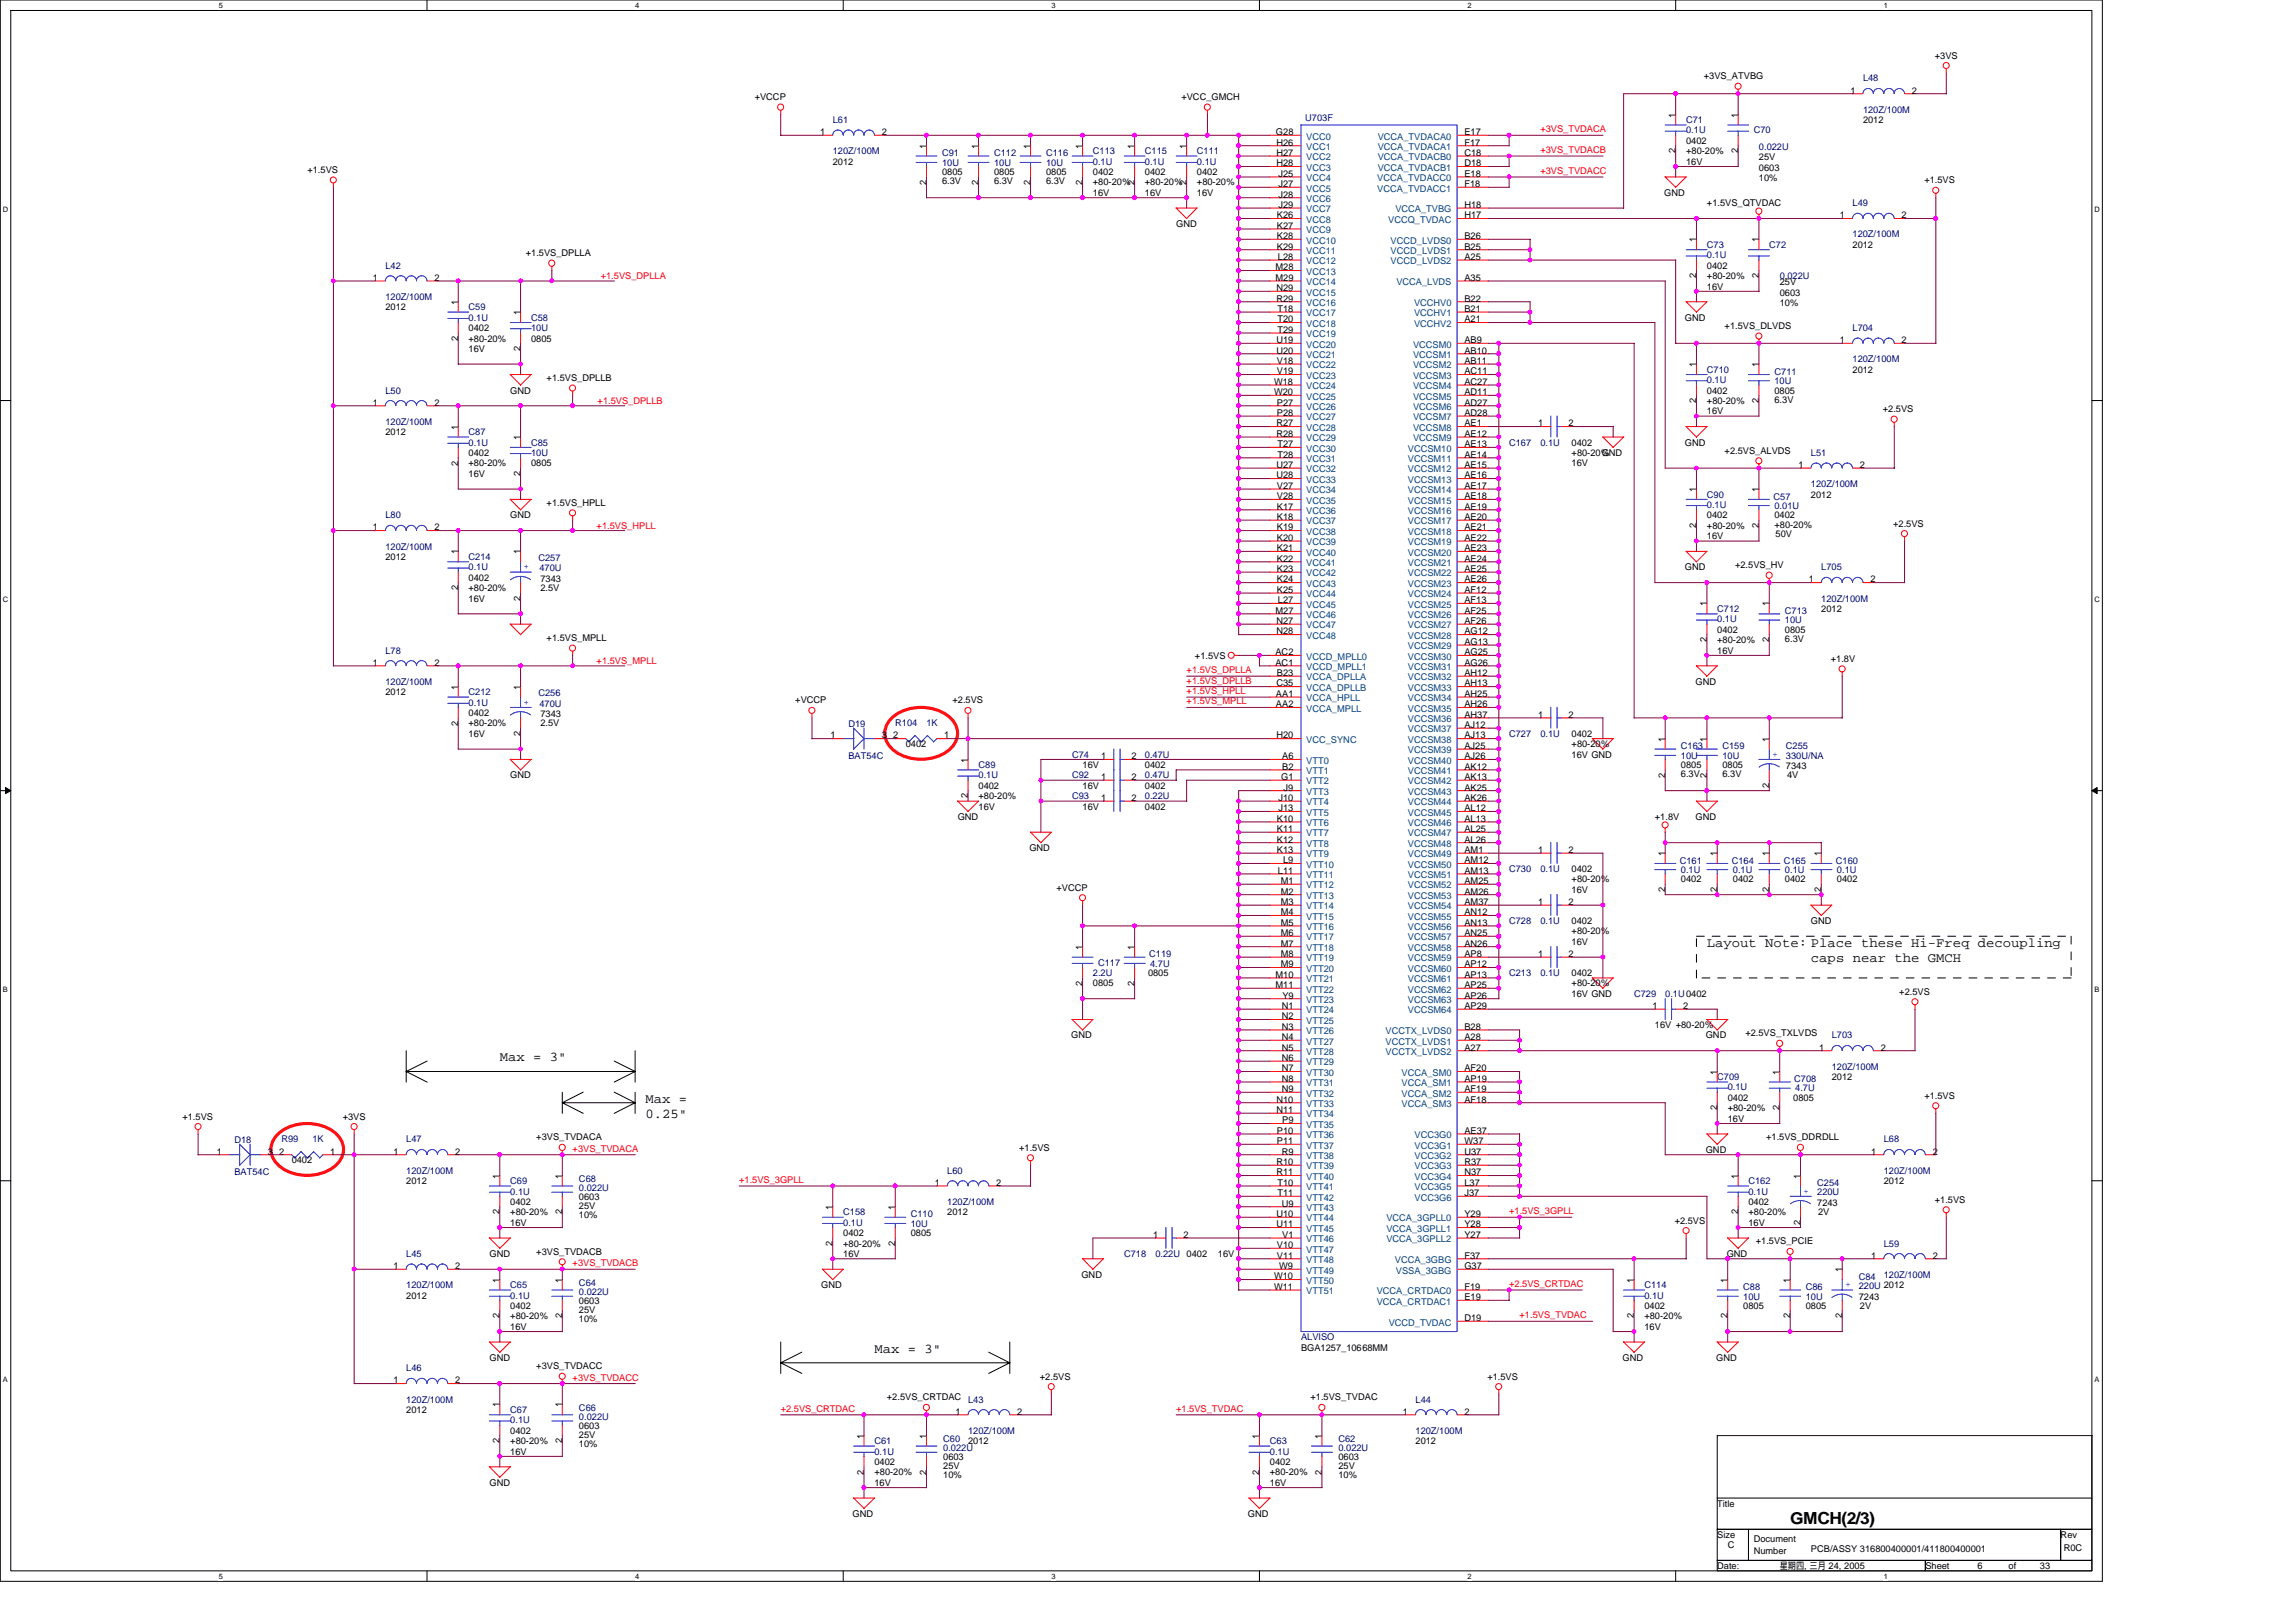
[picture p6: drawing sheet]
<svg xmlns="http://www.w3.org/2000/svg" width="297mm" height="210mm" viewBox="0 0 297 210" stroke-linecap="round" stroke-linejoin="round" font-family="sans-serif">
<defs><g id="words">
<text font-size="2.2" x="231.6" y="197.2">GMCH(2/3)</text>
<g font-size="1.8">
<text x="220.8" y="122.5">Layout Note: Place these Hi-Freq decoupling</text>
<text x="234.3" y="124.4">caps near the GMCH</text>
<text x="64.7" y="137.4">Max = 3&quot;</text>
<text x="83.5" y="142.7">Max =</text>
<text x="83.5" y="144.6">0.25&quot;</text>
<text x="113.1" y="175">Max = 3&quot;</text>
</g>
<g font-size="1.2">
<text x="220.4" y="10.3">+3VS_ATVBG</text>
<text x="250.3" y="7.6">+3VS</text>
<text x="97.6" y="13">+VCCP</text>
<text x="106.1" y="17.5">1</text>
<text x="114.1" y="17.5">2</text>
<text x="152.8" y="13">+VCC_GMCH</text>
<text x="165.1" y="17.5">G28</text>
<text x="189.5" y="17.5">E17</text>
<text x="216.8" y="15.2" transform="rotate(-90 216.8 15.2)">1</text>
<text x="224.9" y="15.2" transform="rotate(-90 224.9 15.2)">1</text>
<text x="239.4" y="12.1">1</text>
<text x="241" y="15.9">2012</text>
<text x="247.4" y="12.1">2</text>
<text x="39.8" y="22.4">+1.5VS</text>
<text x="107.7" y="21.3">2012</text>
<text x="119.8" y="23.9" transform="rotate(-90 119.8 23.9)">2</text>
<text x="119.8" y="19.2" transform="rotate(-90 119.8 19.2)">1</text>
<text x="121.9" y="23.9">6.3V</text>
<text x="121.9" y="22.6">0805</text>
<text x="126.6" y="23.9" transform="rotate(-90 126.6 23.9)">2</text>
<text x="126.6" y="19.2" transform="rotate(-90 126.6 19.2)">1</text>
<text x="128.6" y="23.9">6.3V</text>
<text x="128.6" y="22.6">0805</text>
<text x="133.3" y="23.9" transform="rotate(-90 133.3 23.9)">2</text>
<text x="133.3" y="19.2" transform="rotate(-90 133.3 19.2)">1</text>
<text x="135.3" y="23.9">6.3V</text>
<text x="135.3" y="22.6">0805</text>
<text x="140" y="23.9" transform="rotate(-90 140 23.9)">2</text>
<text x="140" y="19.2" transform="rotate(-90 140 19.2)">1</text>
<text x="141.4" y="22.6">0402</text>
<text x="146.8" y="23.9" transform="rotate(-90 146.8 23.9)">2</text>
<text x="146.8" y="19.2" transform="rotate(-90 146.8 19.2)">1</text>
<text x="148.1" y="22.6">0402</text>
<text x="153.5" y="23.9" transform="rotate(-90 153.5 23.9)">2</text>
<text x="153.5" y="19.2" transform="rotate(-90 153.5 19.2)">1</text>
<text x="154.9" y="22.6">0402</text>
<text x="165.1" y="18.8">H26</text>
<text x="165.1" y="20.2">H27</text>
<text x="165.1" y="21.5">H28</text>
<text x="165.4" y="22.9">J25</text>
<text x="189.5" y="18.8">F17</text>
<text x="189.5" y="20.2">C18</text>
<text x="189.5" y="21.5">D18</text>
<text x="189.5" y="22.9">E18</text>
<text x="216.8" y="19.9" transform="rotate(-90 216.8 19.9)">2</text>
<text x="218.1" y="18.6">0402</text>
<text x="218.1" y="21.3">16V</text>
<text x="218.1" y="20">+80-20%</text>
<text x="224.9" y="19.9" transform="rotate(-90 224.9 19.9)">2</text>
<text x="227.6" y="20.8">25V</text>
<text x="227.6" y="22.1">0603</text>
<text x="227.6" y="23.5">10%</text>
<text x="249" y="23.7">+1.5VS</text>
<text x="141.4" y="25.3">16V</text>
<text x="141.4" y="24">+80-20%</text>
<text x="148.1" y="25.3">16V</text>
<text x="148.1" y="24">+80-20%</text>
<text x="152.2" y="29.4">GND</text>
<text x="154.9" y="25.3">16V</text>
<text x="154.9" y="24">+80-20%</text>
<text x="165.2" y="28.3">K26</text>
<text x="165.2" y="29.6">K27</text>
<text x="165.4" y="24.2">J27</text>
<text x="165.4" y="25.6">J28</text>
<text x="165.4" y="26.9">J29</text>
<text x="189.5" y="24.2">F18</text>
<text x="189.5" y="26.9">H18</text>
<text x="189.5" y="28.3">H17</text>
<text x="215.3" y="25.3">GND</text>
<text x="220.8" y="26.7">+1.5VS_QTVDAC</text>
<text x="238" y="28.3">1</text>
<text x="246" y="28.3">2</text>
<text x="68" y="33.1">+1.5VS_DPLLA</text>
<text x="165" y="35">M28</text>
<text x="165.2" y="30.9">K28</text>
<text x="165.2" y="32.3">K29</text>
<text x="165.3" y="33.6">L28</text>
<text x="189.5" y="30.9">B26</text>
<text x="189.5" y="32.3">B25</text>
<text x="189.5" y="33.6">A25</text>
<text x="219.5" y="31.4" transform="rotate(-90 219.5 31.4)">1</text>
<text x="220.8" y="34.8">0402</text>
<text x="227.5" y="31.4" transform="rotate(-90 227.5 31.4)">1</text>
<text x="239.7" y="32.1">2012</text>
<text x="48.2" y="36.3">1</text>
<text x="49.9" y="40.2">2012</text>
<text x="56.2" y="36.3">2</text>
<text x="59.3" y="39.4" transform="rotate(-90 59.3 39.4)">1</text>
<text x="67.3" y="40.8" transform="rotate(-90 67.3 40.8)">1</text>
<text x="165" y="36.3">M29</text>
<text x="165.1" y="37.7">N29</text>
<text x="165.1" y="39">R29</text>
<text x="165.3" y="40.4">T18</text>
<text x="165.3" y="41.7">T20</text>
<text x="189.5" y="36.3">A35</text>
<text x="189.5" y="39">B22</text>
<text x="189.5" y="40.4">B21</text>
<text x="189.5" y="41.7">A21</text>
<text x="218" y="41.5">GND</text>
<text x="219.5" y="36" transform="rotate(-90 219.5 36)">2</text>
<text x="220.8" y="37.5">16V</text>
<text x="220.8" y="36.1">+80-20%</text>
<text x="227.5" y="36" transform="rotate(-90 227.5 36)">2</text>
<text x="230.2" y="36.9">25V</text>
<text x="230.2" y="38.3">0603</text>
<text x="230.2" y="39.6">10%</text>
<text x="59.3" y="44.1" transform="rotate(-90 59.3 44.1)">2</text>
<text x="60.6" y="42.8">0402</text>
<text x="60.6" y="45.5">16V</text>
<text x="60.6" y="44.2">+80-20%</text>
<text x="67.3" y="45.4" transform="rotate(-90 67.3 45.4)">2</text>
<text x="68.7" y="44.2">0805</text>
<text x="165.1" y="44.4">U19</text>
<text x="165.1" y="45.8">U20</text>
<text x="165.2" y="47.1">V18</text>
<text x="165.3" y="43.1">T29</text>
<text x="189.5" y="44.4">AB9</text>
<text x="189.5" y="45.8">AB10</text>
<text x="189.5" y="47.1">AB11</text>
<text x="219.5" y="47.5" transform="rotate(-90 219.5 47.5)">1</text>
<text x="223.1" y="42.6">+1.5VS_DLVDS</text>
<text x="227.5" y="47.5" transform="rotate(-90 227.5 47.5)">1</text>
<text x="238" y="44.4">1</text>
<text x="246" y="44.4">2</text>
<text x="48.2" y="52.5">1</text>
<text x="56.2" y="52.5">2</text>
<text x="66" y="50.9">GND</text>
<text x="70.7" y="49.3">+1.5VS_DPLLB</text>
<text x="164.8" y="49.8">W18</text>
<text x="164.8" y="51.1">W20</text>
<text x="165.2" y="48.5">V19</text>
<text x="165.2" y="52.5">P27</text>
<text x="165.2" y="53.8">P28</text>
<text x="189.5" y="48.5">AC11</text>
<text x="189.5" y="49.8">AC27</text>
<text x="189.5" y="51.1">AD11</text>
<text x="189.5" y="52.5">AD27</text>
<text x="189.5" y="53.8">AD28</text>
<text x="219.5" y="52.2" transform="rotate(-90 219.5 52.2)">2</text>
<text x="220.8" y="50.9">0402</text>
<text x="220.8" y="53.6">16V</text>
<text x="220.8" y="52.3">+80-20%</text>
<text x="227.5" y="52.2" transform="rotate(-90 227.5 52.2)">2</text>
<text x="229.6" y="52.1">6.3V</text>
<text x="229.6" y="50.9">0805</text>
<text x="239.7" y="48.2">2012</text>
<text x="243.6" y="53.3">+2.5VS</text>
<text x="49.9" y="56.3">2012</text>
<text x="59.3" y="55.6" transform="rotate(-90 59.3 55.6)">1</text>
<text x="60.6" y="59">0402</text>
<text x="67.3" y="56.9" transform="rotate(-90 67.3 56.9)">1</text>
<text x="165.1" y="55.2">R27</text>
<text x="165.1" y="56.5">R28</text>
<text x="165.3" y="57.9">T27</text>
<text x="165.3" y="59.2">T28</text>
<text x="189.5" y="55.2">AE1</text>
<text x="189.5" y="56.5">AE12</text>
<text x="189.5" y="57.9">AE13</text>
<text x="189.5" y="59.2">AE14</text>
<text x="199" y="55.2">1</text>
<text x="202.9" y="55.2">2</text>
<text x="203.3" y="57.7">0402</text>
<text x="203.3" y="59">+80-20%</text>
<text x="207.2" y="59">GND</text>
<text x="218" y="57.7">GND</text>
<text x="223.1" y="58.7">+2.5VS_ALVDS</text>
<text x="59.3" y="60.2" transform="rotate(-90 59.3 60.2)">2</text>
<text x="60.6" y="61.7">16V</text>
<text x="60.6" y="60.3">+80-20%</text>
<text x="67.3" y="61.6" transform="rotate(-90 67.3 61.6)">2</text>
<text x="68.7" y="60.3">0805</text>
<text x="70.7" y="65.4">+1.5VS_HPLL</text>
<text x="165.1" y="60.6">U27</text>
<text x="165.1" y="61.9">U28</text>
<text x="165.2" y="63.3">V27</text>
<text x="165.2" y="64.6">V28</text>
<text x="165.2" y="66">K17</text>
<text x="189.5" y="60.6">AE15</text>
<text x="189.5" y="61.9">AE16</text>
<text x="189.5" y="63.3">AE17</text>
<text x="189.5" y="64.6">AE18</text>
<text x="189.5" y="66">AE19</text>
<text x="203.3" y="60.3">16V</text>
<text x="219.5" y="63.7" transform="rotate(-90 219.5 63.7)">1</text>
<text x="227.5" y="63.7" transform="rotate(-90 227.5 63.7)">1</text>
<text x="232.7" y="60.6">1</text>
<text x="234.3" y="64.4">2012</text>
<text x="240.6" y="60.6">2</text>
<text x="48.2" y="68.6">1</text>
<text x="56.2" y="68.6">2</text>
<text x="59.3" y="71.8" transform="rotate(-90 59.3 71.8)">1</text>
<text x="66" y="67.1">GND</text>
<text x="67.3" y="71.8" transform="rotate(-90 67.3 71.8)">1</text>
<text x="165.2" y="67.3">K18</text>
<text x="165.2" y="68.6">K19</text>
<text x="165.2" y="70">K20</text>
<text x="165.2" y="71.3">K21</text>
<text x="189.5" y="67.3">AE20</text>
<text x="189.5" y="68.6">AE21</text>
<text x="189.5" y="70">AE22</text>
<text x="189.5" y="71.3">AE23</text>
<text x="219.5" y="68.3" transform="rotate(-90 219.5 68.3)">2</text>
<text x="220.8" y="67.1">0402</text>
<text x="220.8" y="69.8">16V</text>
<text x="220.8" y="68.4">+80-20%</text>
<text x="227.5" y="68.3" transform="rotate(-90 227.5 68.3)">2</text>
<text x="229.6" y="67.1">0402</text>
<text x="229.6" y="68.3">+80-20%</text>
<text x="229.7" y="69.5">50V</text>
<text x="244.9" y="68.2">+2.5VS</text>
<text x="49.9" y="72.5">2012</text>
<text x="59.3" y="76.4" transform="rotate(-90 59.3 76.4)">2</text>
<text x="60.6" y="75.1">0402</text>
<text x="60.6" y="77.9">16V</text>
<text x="60.6" y="76.5">+80-20%</text>
<text x="67.3" y="77.7" transform="rotate(-90 67.3 77.7)">2</text>
<text x="69.9" y="76.5">2.5V</text>
<text x="69.9" y="75.3">7343</text>
<text x="165.2" y="72.7">K22</text>
<text x="165.2" y="74">K23</text>
<text x="165.2" y="75.4">K24</text>
<text x="165.2" y="76.7">K25</text>
<text x="189.5" y="72.7">AE24</text>
<text x="189.5" y="74">AE25</text>
<text x="189.5" y="75.4">AE26</text>
<text x="189.5" y="76.7">AF12</text>
<text x="218" y="73.8">GND</text>
<text x="224.5" y="73.5">+2.5VS_HV</text>
<text x="234" y="75.4">1</text>
<text x="242" y="75.4">2</text>
<text x="70.7" y="83">+1.5VS_MPLL</text>
<text x="165" y="79.4">M27</text>
<text x="165.1" y="80.8">N27</text>
<text x="165.1" y="82.1">N28</text>
<text x="165.3" y="78.1">L27</text>
<text x="189.5" y="78.1">AF13</text>
<text x="189.5" y="79.4">AF25</text>
<text x="189.5" y="80.8">AF26</text>
<text x="189.5" y="82.1">AG12</text>
<text x="189.5" y="83.5">AG13</text>
<text x="220.8" y="83.1" transform="rotate(-90 220.8 83.1)">2</text>
<text x="220.8" y="78.5" transform="rotate(-90 220.8 78.5)">1</text>
<text x="222.2" y="81.9">0402</text>
<text x="222.2" y="83.2">+80-20%</text>
<text x="228.9" y="83.1" transform="rotate(-90 228.9 83.1)">2</text>
<text x="228.9" y="78.5" transform="rotate(-90 228.9 78.5)">1</text>
<text x="230.9" y="83.1">6.3V</text>
<text x="230.9" y="81.9">0805</text>
<text x="235.6" y="79.2">2012</text>
<text x="48.2" y="86.1">1</text>
<text x="49.9" y="90">2012</text>
<text x="56.2" y="86.1">2</text>
<text x="59.3" y="89.3" transform="rotate(-90 59.3 89.3)">1</text>
<text x="67.3" y="89.3" transform="rotate(-90 67.3 89.3)">1</text>
<text x="154.6" y="85.2">+1.5VS</text>
<text x="165" y="84.8">AC2</text>
<text x="165" y="86.1">AC1</text>
<text x="165.1" y="88.8">C35</text>
<text x="165.2" y="87.5">B23</text>
<text x="189.5" y="84.8">AG25</text>
<text x="189.5" y="86.1">AG26</text>
<text x="189.5" y="87.5">AH12</text>
<text x="189.5" y="88.8">AH13</text>
<text x="219.3" y="88.6">GND</text>
<text x="222.2" y="84.6">16V</text>
<text x="236.9" y="85.6">+1.8V</text>
<text x="59.3" y="93.9" transform="rotate(-90 59.3 93.9)">2</text>
<text x="60.6" y="92.6">0402</text>
<text x="60.6" y="95.3">16V</text>
<text x="60.6" y="94">+80-20%</text>
<text x="67.3" y="95.2" transform="rotate(-90 67.3 95.2)">2</text>
<text x="69.9" y="94">2.5V</text>
<text x="69.9" y="92.8">7343</text>
<text x="102.9" y="91">+VCCP</text>
<text x="107.5" y="95.6">1</text>
<text x="114.1" y="95.6">3</text>
<text x="115.5" y="95.6">2</text>
<text x="122.1" y="95.6">1</text>
<text x="123.2" y="91">+2.5VS</text>
<text x="165.1" y="90.2">AA1</text>
<text x="165.1" y="91.5">AA2</text>
<text x="165.1" y="95.6">H20</text>
<text x="189.5" y="90.2">AH25</text>
<text x="189.5" y="91.5">AH26</text>
<text x="189.5" y="92.9">AH37</text>
<text x="189.5" y="94.2">AJ12</text>
<text x="189.5" y="95.6">AJ13</text>
<text x="199" y="92.9">1</text>
<text x="202.9" y="92.9">2</text>
<text x="203.3" y="95.3">0402</text>
<text x="215.4" y="96" transform="rotate(-90 215.4 96)">1</text>
<text x="220.8" y="96" transform="rotate(-90 220.8 96)">1</text>
<text x="228.9" y="96" transform="rotate(-90 228.9 96)">1</text>
<text x="66" y="100.7">GND</text>
<text x="117.2" y="96.7">0402</text>
<text x="125.2" y="98.7" transform="rotate(-90 125.2 98.7)">1</text>
<text x="140.1" y="99.4">16V</text>
<text x="142.5" y="100.9">1</text>
<text x="142.5" y="98.3">1</text>
<text x="146.4" y="100.9">2</text>
<text x="146.4" y="98.3">2</text>
<text x="148.1" y="99.4">0402</text>
<text x="165.8" y="100.9">G1</text>
<text x="165.9" y="98.3">A6</text>
<text x="165.9" y="99.6">B2</text>
<text x="189.5" y="96.9">AJ25</text>
<text x="189.5" y="98.3">AJ26</text>
<text x="189.5" y="99.6">AK12</text>
<text x="189.5" y="100.9">AK13</text>
<text x="203.3" y="98">16V GND</text>
<text x="203.3" y="96.7">+80-20%</text>
<text x="215.4" y="100.6" transform="rotate(-90 215.4 100.6)">2</text>
<text x="217.5" y="100.6">6.3V</text>
<text x="217.5" y="99.4">0805</text>
<text x="220.8" y="100.6" transform="rotate(-90 220.8 100.6)">2</text>
<text x="222.8" y="100.6">6.3V</text>
<text x="222.8" y="99.4">0805</text>
<text x="228.9" y="102" transform="rotate(-90 228.9 102)">2</text>
<text x="231.1" y="99.5">7343</text>
<text x="231.2" y="100.7">4V</text>
<text x="123.9" y="106.1">GND</text>
<text x="125.2" y="103.3" transform="rotate(-90 125.2 103.3)">2</text>
<text x="126.6" y="102.1">0402</text>
<text x="126.6" y="104.8">16V</text>
<text x="126.6" y="103.4">+80-20%</text>
<text x="140.1" y="102.1">16V</text>
<text x="140.1" y="104.8">16V</text>
<text x="142.5" y="103.7">1</text>
<text x="146.4" y="103.7">2</text>
<text x="148.1" y="102.1">0402</text>
<text x="148.1" y="104.8">0402</text>
<text x="165.2" y="106.3">K10</text>
<text x="165.2" y="107.7">K11</text>
<text x="165.4" y="103.7">J10</text>
<text x="165.4" y="105">J13</text>
<text x="166.1" y="102.3">J9</text>
<text x="189.5" y="102.3">AK25</text>
<text x="189.5" y="103.7">AK26</text>
<text x="189.5" y="105">AL12</text>
<text x="189.5" y="106.3">AL13</text>
<text x="189.5" y="107.7">AL25</text>
<text x="214.1" y="106.1">+1.8V</text>
<text x="219.3" y="106.1">GND</text>
<text x="133.2" y="110.2">GND</text>
<text x="165.2" y="109">K12</text>
<text x="165.2" y="110.4">K13</text>
<text x="165.3" y="113.1">L11</text>
<text x="166" y="111.7">L9</text>
<text x="189.5" y="109">AL26</text>
<text x="189.5" y="110.4">AM1</text>
<text x="189.5" y="111.7">AM12</text>
<text x="189.5" y="113.1">AM13</text>
<text x="199" y="110.4">1</text>
<text x="202.9" y="110.4">2</text>
<text x="203.3" y="112.8">0402</text>
<text x="215.4" y="110.8" transform="rotate(-90 215.4 110.8)">1</text>
<text x="222.1" y="110.8" transform="rotate(-90 222.1 110.8)">1</text>
<text x="228.9" y="110.8" transform="rotate(-90 228.9 110.8)">1</text>
<text x="235.6" y="110.8" transform="rotate(-90 235.6 110.8)">1</text>
<text x="136.7" y="115.3">+VCCP</text>
<text x="165.7" y="114.4">M1</text>
<text x="165.7" y="115.8">M2</text>
<text x="165.7" y="117.1">M3</text>
<text x="165.7" y="118.4">M4</text>
<text x="165.7" y="119.8">M5</text>
<text x="189.5" y="114.4">AM25</text>
<text x="189.5" y="115.8">AM26</text>
<text x="189.5" y="117.1">AM37</text>
<text x="189.5" y="118.4">AN12</text>
<text x="189.5" y="119.8">AN13</text>
<text x="199" y="117.1">1</text>
<text x="202.9" y="117.1">2</text>
<text x="203.3" y="119.6">0402</text>
<text x="203.3" y="115.5">16V</text>
<text x="203.3" y="114.2">+80-20%</text>
<text x="215.4" y="115.4" transform="rotate(-90 215.4 115.4)">2</text>
<text x="217.5" y="114.2">0402</text>
<text x="222.1" y="115.4" transform="rotate(-90 222.1 115.4)">2</text>
<text x="224.2" y="114.2">0402</text>
<text x="228.9" y="115.4" transform="rotate(-90 228.9 115.4)">2</text>
<text x="230.9" y="114.2">0402</text>
<text x="234.3" y="119.6">GND</text>
<text x="235.6" y="115.4" transform="rotate(-90 235.6 115.4)">2</text>
<text x="237.7" y="114.2">0402</text>
<text x="140" y="122.9" transform="rotate(-90 140 122.9)">1</text>
<text x="146.8" y="122.9" transform="rotate(-90 146.8 122.9)">1</text>
<text x="165.7" y="121.1">M6</text>
<text x="165.7" y="122.5">M7</text>
<text x="165.7" y="123.8">M8</text>
<text x="165.7" y="125.2">M9</text>
<text x="189.5" y="121.1">AN25</text>
<text x="189.5" y="122.5">AN26</text>
<text x="189.5" y="123.8">AP8</text>
<text x="189.5" y="125.2">AP12</text>
<text x="199" y="123.8">1</text>
<text x="202.9" y="123.8">2</text>
<text x="203.3" y="122.3">16V</text>
<text x="203.3" y="120.9">+80-20%</text>
<text x="140" y="127.6" transform="rotate(-90 140 127.6)">2</text>
<text x="141.4" y="127.7">0805</text>
<text x="146.8" y="127.6" transform="rotate(-90 146.8 127.6)">2</text>
<text x="148.5" y="126.3">0805</text>
<text x="165" y="126.5">M10</text>
<text x="165" y="127.9">M11</text>
<text x="165.8" y="130.6">N1</text>
<text x="165.8" y="131.9">N2</text>
<text x="165.9" y="129.2">Y9</text>
<text x="189.5" y="126.5">AP13</text>
<text x="189.5" y="127.9">AP25</text>
<text x="189.5" y="129.2">AP26</text>
<text x="189.5" y="130.6">AP29</text>
<text x="203.3" y="126.3">0402</text>
<text x="203.3" y="129">16V GND</text>
<text x="203.3" y="127.7">+80-20%</text>
<text x="213.8" y="130.6">1</text>
<text x="217.7" y="130.6">2</text>
<text x="245.7" y="128.7">+2.5VS</text>
<text x="138.6" y="134.4">GND</text>
<text x="165.8" y="133.3">N3</text>
<text x="165.8" y="134.6">N4</text>
<text x="165.8" y="136">N5</text>
<text x="165.8" y="137.3">N6</text>
<text x="189.5" y="133.3">B28</text>
<text x="189.5" y="134.6">A28</text>
<text x="189.5" y="136">A27</text>
<text x="214.1" y="133">16V +80-20%</text>
<text x="220.7" y="134.4">GND</text>
<text x="225.8" y="134.1">+2.5VS_TXLVDS</text>
<text x="235.3" y="136">1</text>
<text x="243.3" y="136">2</text>
<text x="165.1" y="142.7">N10</text>
<text x="165.8" y="138.6">N7</text>
<text x="165.8" y="140">N8</text>
<text x="165.8" y="141.3">N9</text>
<text x="189.5" y="138.6">AF20</text>
<text x="189.5" y="140">AP19</text>
<text x="189.5" y="141.3">AF19</text>
<text x="189.5" y="142.7">AF18</text>
<text x="222.1" y="143.7" transform="rotate(-90 222.1 143.7)">2</text>
<text x="222.1" y="139.1" transform="rotate(-90 222.1 139.1)">1</text>
<text x="223.5" y="142.5">0402</text>
<text x="223.5" y="143.8">+80-20%</text>
<text x="230.2" y="143.7" transform="rotate(-90 230.2 143.7)">2</text>
<text x="230.2" y="139.1" transform="rotate(-90 230.2 139.1)">1</text>
<text x="232" y="142.5">0805</text>
<text x="237" y="139.8">2012</text>
<text x="249" y="142.2">+1.5VS</text>
<text x="23.6" y="144.9">+1.5VS</text>
<text x="28" y="149.4">1</text>
<text x="34.6" y="149.4">3</text>
<text x="36.1" y="149.4">2</text>
<text x="42.7" y="149.4">1</text>
<text x="44.3" y="144.9">+3VS</text>
<text x="50.9" y="149.4">1</text>
<text x="58.9" y="149.4">2</text>
<text x="69.4" y="147.6">+3VS_TVDACA</text>
<text x="131.8" y="148.9">+1.5VS</text>
<text x="165.1" y="144">N11</text>
<text x="165.2" y="146.7">P10</text>
<text x="165.2" y="148.1">P11</text>
<text x="165.8" y="149.4">R9</text>
<text x="165.9" y="145.4">P9</text>
<text x="189.5" y="146.7">AE37</text>
<text x="189.5" y="148.1">W37</text>
<text x="189.5" y="149.4">U37</text>
<text x="220.7" y="149.2">GND</text>
<text x="223.5" y="145.2">16V</text>
<text x="228.5" y="147.6">+1.5VS_DDRDLL</text>
<text x="242.1" y="149.4">1</text>
<text x="250" y="149.4">2</text>
<text x="37.7" y="150.5">0402</text>
<text x="52.6" y="153.2">2012</text>
<text x="64.6" y="152.5" transform="rotate(-90 64.6 152.5)">1</text>
<text x="66" y="155.9">0402</text>
<text x="72.7" y="152.5" transform="rotate(-90 72.7 152.5)">1</text>
<text x="74.9" y="155.3">0603</text>
<text x="120.9" y="153.5">1</text>
<text x="128.9" y="153.5">2</text>
<text x="165.1" y="150.8">R10</text>
<text x="165.1" y="152.1">R11</text>
<text x="165.3" y="153.5">T10</text>
<text x="165.3" y="154.8">T11</text>
<text x="189.5" y="150.8">R37</text>
<text x="189.5" y="152.1">N37</text>
<text x="189.5" y="153.5">L37</text>
<text x="189.5" y="154.8">J37</text>
<text x="224.9" y="152.5" transform="rotate(-90 224.9 152.5)">1</text>
<text x="226.2" y="155.9">0402</text>
<text x="232.9" y="152.5" transform="rotate(-90 232.9 152.5)">1</text>
<text x="243.7" y="153.2">2012</text>
<text x="250.3" y="155.7">+1.5VS</text>
<text x="64.6" y="157.2" transform="rotate(-90 64.6 157.2)">2</text>
<text x="66" y="158.6">16V</text>
<text x="66" y="157.3">+80-20%</text>
<text x="72.7" y="157.2" transform="rotate(-90 72.7 157.2)">2</text>
<text x="74.9" y="156.5">25V</text>
<text x="74.9" y="157.7">10%</text>
<text x="107.7" y="161.2" transform="rotate(-90 107.7 161.2)">2</text>
<text x="107.7" y="156.6" transform="rotate(-90 107.7 156.6)">1</text>
<text x="109.1" y="160">0402</text>
<text x="109.1" y="161.3">+80-20%</text>
<text x="115.8" y="161.2" transform="rotate(-90 115.8 161.2)">2</text>
<text x="115.8" y="156.6" transform="rotate(-90 115.8 156.6)">1</text>
<text x="117.8" y="160">0805</text>
<text x="122.6" y="157.3">2012</text>
<text x="149.2" y="160.2">1</text>
<text x="153.1" y="160.2">2</text>
<text x="165.1" y="157.5">U10</text>
<text x="165.1" y="158.8">U11</text>
<text x="165.2" y="161.5">V10</text>
<text x="165.8" y="156.1">U9</text>
<text x="165.9" y="160.2">V1</text>
<text x="189.5" y="157.5">Y29</text>
<text x="189.5" y="158.8">Y28</text>
<text x="189.5" y="160.2">Y27</text>
<text x="216.7" y="158.3">+2.5VS</text>
<text x="224.9" y="157.2" transform="rotate(-90 224.9 157.2)">2</text>
<text x="226.2" y="158.6">16V</text>
<text x="226.2" y="157.3">+80-20%</text>
<text x="227.2" y="161">+1.5VS_PCIE</text>
<text x="232.9" y="158.5" transform="rotate(-90 232.9 158.5)">2</text>
<text x="235.1" y="156.1">7243</text>
<text x="235.2" y="157.3">2V</text>
<text x="50.9" y="164.2">1</text>
<text x="58.9" y="164.2">2</text>
<text x="63.3" y="162.6">GND</text>
<text x="64.6" y="166" transform="rotate(-90 64.6 166)">1</text>
<text x="69.4" y="162.4">+3VS_TVDACB</text>
<text x="72.7" y="166" transform="rotate(-90 72.7 166)">1</text>
<text x="106.3" y="166.7">GND</text>
<text x="109.1" y="162.6">16V</text>
<text x="139.9" y="165.4">GND</text>
<text x="153.5" y="162.6">0402</text>
<text x="157.6" y="162.6">16V</text>
<text x="164.8" y="165.6">W10</text>
<text x="164.8" y="166.9">W11</text>
<text x="165.2" y="162.9">V11</text>
<text x="165.5" y="164.2">W9</text>
<text x="189.5" y="162.9">F37</text>
<text x="189.5" y="164.2">G37</text>
<text x="189.5" y="166.9">F19</text>
<text x="211.4" y="166" transform="rotate(-90 211.4 166)">1</text>
<text x="223.4" y="162.6">GND</text>
<text x="223.5" y="166" transform="rotate(-90 223.5 166)">1</text>
<text x="231.6" y="166" transform="rotate(-90 231.6 166)">1</text>
<text x="238.3" y="164.6" transform="rotate(-90 238.3 164.6)">1</text>
<text x="242.1" y="162.9">1</text>
<text x="250" y="162.9">2</text>
<text x="52.6" y="168">2012</text>
<text x="64.6" y="170.6" transform="rotate(-90 64.6 170.6)">2</text>
<text x="66" y="169.4">0402</text>
<text x="66" y="172.1">16V</text>
<text x="66" y="170.7">+80-20%</text>
<text x="72.7" y="170.6" transform="rotate(-90 72.7 170.6)">2</text>
<text x="74.9" y="169.9">25V</text>
<text x="74.9" y="168.7">0603</text>
<text x="74.9" y="171.1">10%</text>
<text x="189.5" y="168.3">E19</text>
<text x="189.5" y="171">D19</text>
<text x="211.4" y="170.6" transform="rotate(-90 211.4 170.6)">2</text>
<text x="212.7" y="169.4">0402</text>
<text x="212.7" y="172.1">16V</text>
<text x="212.7" y="170.7">+80-20%</text>
<text x="223.5" y="170.6" transform="rotate(-90 223.5 170.6)">2</text>
<text x="225.5" y="169.4">0805</text>
<text x="231.6" y="170.6" transform="rotate(-90 231.6 170.6)">2</text>
<text x="233.6" y="169.4">0805</text>
<text x="238.3" y="170.6" transform="rotate(-90 238.3 170.6)">2</text>
<text x="240.5" y="168.2">7243</text>
<text x="240.6" y="169.4">2V</text>
<text x="50.9" y="179">1</text>
<text x="58.9" y="179">2</text>
<text x="63.3" y="176.1">GND</text>
<text x="69.4" y="177.2">+3VS_TVDACC</text>
<text x="134.5" y="178.5">+2.5VS</text>
<text x="168.3" y="174.8">BGA1257_10668MM</text>
<text x="192.4" y="178.5">+1.5VS</text>
<text x="209.9" y="176.1">GND</text>
<text x="222" y="176.1">GND</text>
<text x="52.6" y="182.8">2012</text>
<text x="64.6" y="182.1" transform="rotate(-90 64.6 182.1)">1</text>
<text x="66" y="185.5">0402</text>
<text x="72.7" y="182.1" transform="rotate(-90 72.7 182.1)">1</text>
<text x="74.9" y="184.9">0603</text>
<text x="114.7" y="181.2">+2.5VS_CRTDAC</text>
<text x="123.6" y="183.1">1</text>
<text x="131.6" y="183.1">2</text>
<text x="169.5" y="181.2">+1.5VS_TVDAC</text>
<text x="181.5" y="183.1">1</text>
<text x="189.5" y="183.1">2</text>
<text x="64.6" y="186.8" transform="rotate(-90 64.6 186.8)">2</text>
<text x="66" y="188.2">16V</text>
<text x="66" y="186.9">+80-20%</text>
<text x="72.7" y="186.8" transform="rotate(-90 72.7 186.8)">2</text>
<text x="74.9" y="186.1">25V</text>
<text x="74.9" y="187.3">10%</text>
<text x="111.8" y="190.8" transform="rotate(-90 111.8 190.8)">2</text>
<text x="111.8" y="186.2" transform="rotate(-90 111.8 186.2)">1</text>
<text x="113.1" y="189.6">0402</text>
<text x="113.1" y="190.9">+80-20%</text>
<text x="119.8" y="190.8" transform="rotate(-90 119.8 190.8)">2</text>
<text x="119.8" y="186.2" transform="rotate(-90 119.8 186.2)">1</text>
<text x="122" y="190.1">25V</text>
<text x="122" y="188.9">0603</text>
<text x="122" y="191.3">10%</text>
<text x="125.2" y="186.9">2012</text>
<text x="162.9" y="190.8" transform="rotate(-90 162.9 190.8)">2</text>
<text x="162.9" y="186.2" transform="rotate(-90 162.9 186.2)">1</text>
<text x="164.3" y="189.6">0402</text>
<text x="164.3" y="190.9">+80-20%</text>
<text x="171" y="190.8" transform="rotate(-90 171 190.8)">2</text>
<text x="171" y="186.2" transform="rotate(-90 171 186.2)">1</text>
<text x="173.2" y="190.1">25V</text>
<text x="173.2" y="188.9">0603</text>
<text x="173.2" y="191.3">10%</text>
<text x="183.1" y="186.9">2012</text>
<text x="63.3" y="192.3">GND</text>
<text x="110.3" y="196.3">GND</text>
<text x="113.1" y="192.3">16V</text>
<text x="161.5" y="196.3">GND</text>
<text x="164.3" y="192.3">16V</text>
<text x="222.2" y="195">Title</text>
<text x="222.2" y="199">Size</text>
<text x="222.2" y="203">Date:</text>
<text x="223.5" y="200.3">C</text>
<text x="226.9" y="199.5">Document</text>
<text x="226.9" y="201.1">Number</text>
<text x="230.2" y="203">星期四, 三月 24, 2005</text>
<text x="234.3" y="200.9">PCB/ASSY 316800400001/411800400001</text>
<text x="249.1" y="203">Sheet</text>
<text x="255.8" y="203">6</text>
<text x="259.9" y="203">of</text>
<text x="263.9" y="203">33</text>
<text x="266.6" y="199">Rev</text>
<text x="267" y="200.7">R0C</text>
</g>
<g font-size="1.2" fill="#000080">
<text x="241" y="10.5">L48</text>
<text x="107.7" y="15.9">L61</text>
<text x="168.9" y="15.6">U703F</text>
<text x="218.1" y="15.9">C71</text>
<text x="218.1" y="17.3">0.1U</text>
<text x="226.9" y="17.3">C70</text>
<text x="241" y="14.6">120Z/100M</text>
<text x="107.7" y="20">120Z/100M</text>
<text x="121.9" y="20.2">C91</text>
<text x="121.9" y="21.4">10U</text>
<text x="128.6" y="20.2">C112</text>
<text x="128.6" y="21.4">10U</text>
<text x="135.3" y="20.2">C116</text>
<text x="135.3" y="21.4">10U</text>
<text x="141.4" y="20">C113</text>
<text x="141.4" y="21.3">0.1U</text>
<text x="148.1" y="20">C115</text>
<text x="148.1" y="21.3">0.1U</text>
<text x="154.9" y="20">C111</text>
<text x="154.9" y="21.3">0.1U</text>
<text x="227.6" y="19.4">0.022U</text>
<text x="239.7" y="26.7">L49</text>
<text x="49.9" y="34.8">L42</text>
<text x="220.8" y="32.1">C73</text>
<text x="220.8" y="33.4">0.1U</text>
<text x="228.9" y="32.1">C72</text>
<text x="239.7" y="30.7">120Z/100M</text>
<text x="49.9" y="38.8">120Z/100M</text>
<text x="60.6" y="40.2">C59</text>
<text x="60.6" y="41.5">0.1U</text>
<text x="68.7" y="41.5">C58</text>
<text x="230.2" y="36.1">0.022U</text>
<text x="68.7" y="42.8">10U</text>
<text x="239.7" y="42.8">L704</text>
<text x="239.7" y="46.9">120Z/100M</text>
<text x="49.9" y="50.9">L50</text>
<text x="220.8" y="48.2">C710</text>
<text x="220.8" y="49.6">0.1U</text>
<text x="229.6" y="48.5">C711</text>
<text x="229.6" y="49.7">10U</text>
<text x="49.9" y="54.9">120Z/100M</text>
<text x="60.6" y="56.3">C87</text>
<text x="60.6" y="57.7">0.1U</text>
<text x="68.7" y="57.7">C85</text>
<text x="68.7" y="59">10U</text>
<text x="195.2" y="57.7">C167</text>
<text x="199.3" y="57.7">0.1U</text>
<text x="234.3" y="59">L51</text>
<text x="220.8" y="64.4">C90</text>
<text x="220.8" y="65.7">0.1U</text>
<text x="229.4" y="64.6">C57</text>
<text x="229.6" y="65.9">0.01U</text>
<text x="234.3" y="63">120Z/100M</text>
<text x="49.9" y="67.1">L80</text>
<text x="49.9" y="71.1">120Z/100M</text>
<text x="60.6" y="72.5">C214</text>
<text x="60.6" y="73.8">0.1U</text>
<text x="69.7" y="72.6">C257</text>
<text x="69.8" y="73.9">470U</text>
<text x="235.6" y="73.8">L705</text>
<text x="235.6" y="77.9">120Z/100M</text>
<text x="222.2" y="79.2">C712</text>
<text x="222.2" y="80.5">0.1U</text>
<text x="230.9" y="79.5">C713</text>
<text x="230.9" y="80.7">10U</text>
<text x="49.9" y="84.6">L78</text>
<text x="49.9" y="88.6">120Z/100M</text>
<text x="60.6" y="90">C212</text>
<text x="60.6" y="91.3">0.1U</text>
<text x="69.7" y="90.1">C256</text>
<text x="69.8" y="91.4">470U</text>
<text x="109.8" y="94.1">D19</text>
<text x="115.8" y="94">R104</text>
<text x="119.9" y="94">1K</text>
<text x="195.2" y="95.3">C727</text>
<text x="199.3" y="95.3">0.1U</text>
<text x="109.8" y="98.2">BAT54C</text>
<text x="126.6" y="99.4">C89</text>
<text x="126.6" y="100.7">0.1U</text>
<text x="138.7" y="100.7">C92</text>
<text x="138.7" y="98">C74</text>
<text x="148.1" y="100.7">0.47U</text>
<text x="148.1" y="98">0.47U</text>
<text x="217.5" y="97">C163</text>
<text x="217.5" y="98.2">10U</text>
<text x="222.8" y="97">C159</text>
<text x="222.8" y="98.2">10U</text>
<text x="231.1" y="97">C255</text>
<text x="231.1" y="98.2">330U/NA</text>
<text x="138.7" y="103.4">C93</text>
<text x="148.1" y="103.4">0.22U</text>
<text x="195.2" y="112.8">C730</text>
<text x="199.3" y="112.8">0.1U</text>
<text x="217.3" y="111.8">C161</text>
<text x="217.5" y="113">0.1U</text>
<text x="224" y="111.8">C164</text>
<text x="224.2" y="113">0.1U</text>
<text x="230.8" y="111.8">C165</text>
<text x="230.9" y="113">0.1U</text>
<text x="237.5" y="111.8">C160</text>
<text x="237.7" y="113">0.1U</text>
<text x="195.2" y="119.6">C728</text>
<text x="199.3" y="119.6">0.1U</text>
<text x="142.1" y="125">C117</text>
<text x="148.7" y="123.9">C119</text>
<text x="148.8" y="125.1">4.7U</text>
<text x="141.4" y="126.3">2.2U</text>
<text x="195.2" y="126.3">C213</text>
<text x="199.3" y="126.3">0.1U</text>
<text x="211.4" y="129">C729</text>
<text x="215.4" y="129">0.1U0402</text>
<text x="237" y="134.4">L703</text>
<text x="222.2" y="139.8">C709</text>
<text x="223.5" y="141.1">0.1U</text>
<text x="232.1" y="140">C708</text>
<text x="232.3" y="141.2">4.7U</text>
<text x="237" y="138.4">120Z/100M</text>
<text x="30.3" y="148">D18</text>
<text x="36.4" y="147.8">R99</text>
<text x="40.4" y="147.8">1K</text>
<text x="52.6" y="147.8">L47</text>
<text x="243.7" y="147.8">L68</text>
<text x="30.3" y="152">BAT54C</text>
<text x="52.6" y="151.9">120Z/100M</text>
<text x="66" y="153.2">C69</text>
<text x="66" y="154.6">0.1U</text>
<text x="74.9" y="153">C68</text>
<text x="74.9" y="154.2">0.022U</text>
<text x="122.6" y="151.9">L60</text>
<text x="122.6" y="155.9">120Z/100M</text>
<text x="226.2" y="153.2">C162</text>
<text x="226.2" y="154.6">0.1U</text>
<text x="235.1" y="153.5">C254</text>
<text x="235.1" y="154.7">220U</text>
<text x="243.7" y="151.9">120Z/100M</text>
<text x="109.1" y="157.3">C158</text>
<text x="109.1" y="158.6">0.1U</text>
<text x="117.8" y="157.5">C110</text>
<text x="117.8" y="158.7">10U</text>
<text x="243.7" y="161.3">L59</text>
<text x="52.6" y="162.6">L45</text>
<text x="52.6" y="166.7">120Z/100M</text>
<text x="66" y="166.7">C65</text>
<text x="74.9" y="166.4">C64</text>
<text x="74.9" y="167.6">0.022U</text>
<text x="145.4" y="162.6">C718</text>
<text x="149.5" y="162.6">0.22U</text>
<text x="212.7" y="166.7">C114</text>
<text x="225.5" y="167">C88</text>
<text x="233.6" y="167">C86</text>
<text x="240.5" y="165.6">C84</text>
<text x="240.5" y="166.8">220U 2012</text>
<text x="243.7" y="165.4">120Z/100M</text>
<text x="66" y="168">0.1U</text>
<text x="168.3" y="173.4">ALVISO</text>
<text x="212.7" y="168">0.1U</text>
<text x="225.5" y="168.2">10U</text>
<text x="233.6" y="168.2">10U</text>
<text x="52.6" y="177.5">L46</text>
<text x="52.6" y="181.5">120Z/100M</text>
<text x="66" y="182.8">C67</text>
<text x="66" y="184.2">0.1U</text>
<text x="74.9" y="182.6">C66</text>
<text x="74.9" y="183.8">0.022U</text>
<text x="125.2" y="181.5">L43</text>
<text x="125.2" y="185.5">120Z/100M</text>
<text x="183.1" y="181.5">L44</text>
<text x="183.1" y="185.5">120Z/100M</text>
<text x="113.1" y="186.9">C61</text>
<text x="113.1" y="188.2">0.1U</text>
<text x="122" y="186.6">C60</text>
<text x="122" y="187.8">0.022U</text>
<text x="164.3" y="186.9">C63</text>
<text x="164.3" y="188.2">0.1U</text>
<text x="173.2" y="186.6">C62</text>
<text x="173.2" y="187.8">0.022U</text>
</g>
<g font-size="1.2" fill="#f00">
<text x="199.3" y="17.1">+3VS_TVDACA</text>
<text x="199.3" y="19.8">+3VS_TVDACB</text>
<text x="199.3" y="22.5">+3VS_TVDACC</text>
<text x="77.7" y="36.1">+1.5VS_DPLLA</text>
<text x="77.3" y="52.3">+1.5VS_DPLLB</text>
<text x="77.2" y="68.4">+1.5VS_HPLL</text>
<text x="77.2" y="85.9">+1.5VS_MPLL</text>
<text x="153.5" y="89.8">+1.5VS_HPLL</text>
<text x="153.5" y="87.1">+1.5VS_DPLLA</text>
<text x="153.5" y="88.5">+1.5VS_DPLLB</text>
<text x="153.5" y="91.2">+1.5VS_MPLL</text>
<text x="74.1" y="149.1">+3VS_TVDACA</text>
<text x="95.6" y="153.1">+1.5VS_3GPLL</text>
<text x="195.2" y="157.1">+1.5VS_3GPLL</text>
<text x="74.1" y="163.9">+3VS_TVDACB</text>
<text x="195.2" y="166.6">+2.5VS_CRTDAC</text>
<text x="196.6" y="170.6">+1.5VS_TVDAC</text>
<text x="74.1" y="178.7">+3VS_TVDACC</text>
<text x="101" y="182.7">+2.5VS_CRTDAC</text>
<text x="152.2" y="182.7">+1.5VS_TVDAC</text>
</g>
<g font-size="1.2" fill="#004080">
<text x="169" y="18.1">VCC0</text>
<text x="169" y="19.4">VCC1</text>
<text x="169" y="20.7">VCC2</text>
<text x="169" y="22.1">VCC3</text>
<text x="169" y="23.5">VCC4</text>
<text x="178.2" y="23.5">VCCA_TVDACC0</text>
<text x="178.2" y="18.1">VCCA_TVDACA0</text>
<text x="178.2" y="19.4">VCCA_TVDACA1</text>
<text x="178.2" y="20.7">VCCA_TVDACB0</text>
<text x="178.2" y="22.1">VCCA_TVDACB1</text>
<text x="169" y="24.8">VCC5</text>
<text x="169" y="26.1">VCC6</text>
<text x="169" y="27.5">VCC7</text>
<text x="169" y="28.8">VCC8</text>
<text x="178.2" y="24.8">VCCA_TVDACC1</text>
<text x="179.6" y="28.8">VCCQ_TVDAC</text>
<text x="180.5" y="27.5">VCCA_TVBG</text>
<text x="169" y="30.2">VCC9</text>
<text x="169" y="31.5">VCC10</text>
<text x="169" y="32.9">VCC11</text>
<text x="169" y="34.2">VCC12</text>
<text x="169" y="35.6">VCC13</text>
<text x="179.9" y="31.5">VCCD_LVDS0</text>
<text x="179.9" y="32.9">VCCD_LVDS1</text>
<text x="179.9" y="34.2">VCCD_LVDS2</text>
<text x="169" y="36.9">VCC14</text>
<text x="169" y="38.2">VCC15</text>
<text x="169" y="39.6">VCC16</text>
<text x="169" y="40.9">VCC17</text>
<text x="180.7" y="36.9">VCCA_LVDS</text>
<text x="182.9" y="39.6">VCCHV0</text>
<text x="182.9" y="40.9">VCCHV1</text>
<text x="169" y="42.3">VCC18</text>
<text x="169" y="43.6">VCC19</text>
<text x="169" y="45">VCC20</text>
<text x="169" y="46.3">VCC21</text>
<text x="169" y="47.7">VCC22</text>
<text x="182.8" y="45">VCCSM0</text>
<text x="182.8" y="46.3">VCCSM1</text>
<text x="182.8" y="47.7">VCCSM2</text>
<text x="182.9" y="42.3">VCCHV2</text>
<text x="169" y="49">VCC23</text>
<text x="169" y="50.4">VCC24</text>
<text x="169" y="51.7">VCC25</text>
<text x="169" y="53.1">VCC26</text>
<text x="182.8" y="49">VCCSM3</text>
<text x="182.8" y="50.4">VCCSM4</text>
<text x="182.8" y="51.7">VCCSM5</text>
<text x="182.8" y="53.1">VCCSM6</text>
<text x="169" y="54.4">VCC27</text>
<text x="169" y="55.8">VCC28</text>
<text x="169" y="57.1">VCC29</text>
<text x="169" y="58.4">VCC30</text>
<text x="169" y="59.8">VCC31</text>
<text x="182.1" y="58.4">VCCSM10</text>
<text x="182.1" y="59.8">VCCSM11</text>
<text x="182.8" y="54.4">VCCSM7</text>
<text x="182.8" y="55.8">VCCSM8</text>
<text x="182.8" y="57.1">VCCSM9</text>
<text x="169" y="61.1">VCC32</text>
<text x="169" y="62.5">VCC33</text>
<text x="169" y="63.8">VCC34</text>
<text x="169" y="65.2">VCC35</text>
<text x="182.1" y="61.1">VCCSM12</text>
<text x="182.1" y="62.5">VCCSM13</text>
<text x="182.1" y="63.8">VCCSM14</text>
<text x="182.1" y="65.2">VCCSM15</text>
<text x="169" y="66.5">VCC36</text>
<text x="169" y="67.9">VCC37</text>
<text x="169" y="69.2">VCC38</text>
<text x="169" y="70.6">VCC39</text>
<text x="169" y="71.9">VCC40</text>
<text x="182.1" y="66.5">VCCSM16</text>
<text x="182.1" y="67.9">VCCSM17</text>
<text x="182.1" y="69.2">VCCSM18</text>
<text x="182.1" y="70.6">VCCSM19</text>
<text x="182.1" y="71.9">VCCSM20</text>
<text x="169" y="73.3">VCC41</text>
<text x="169" y="74.6">VCC42</text>
<text x="169" y="75.9">VCC43</text>
<text x="169" y="77.3">VCC44</text>
<text x="182.1" y="73.3">VCCSM21</text>
<text x="182.1" y="74.6">VCCSM22</text>
<text x="182.1" y="75.9">VCCSM23</text>
<text x="182.1" y="77.3">VCCSM24</text>
<text x="169" y="78.6">VCC45</text>
<text x="169" y="80">VCC46</text>
<text x="169" y="81.3">VCC47</text>
<text x="169" y="82.7">VCC48</text>
<text x="182.1" y="78.6">VCCSM25</text>
<text x="182.1" y="80">VCCSM26</text>
<text x="182.1" y="81.3">VCCSM27</text>
<text x="182.1" y="82.7">VCCSM28</text>
<text x="169" y="85.4">VCCD_MPLL0</text>
<text x="169" y="86.7">VCCD_MPLL1</text>
<text x="169" y="88.1">VCCA_DPLLA</text>
<text x="169" y="89.4">VCCA_DPLLB</text>
<text x="182.1" y="84">VCCSM29</text>
<text x="182.1" y="85.4">VCCSM30</text>
<text x="182.1" y="86.7">VCCSM31</text>
<text x="182.1" y="88.1">VCCSM32</text>
<text x="182.1" y="89.4">VCCSM33</text>
<text x="169" y="90.8">VCCA_HPLL</text>
<text x="169" y="92.1">VCCA_MPLL</text>
<text x="182.1" y="90.8">VCCSM34</text>
<text x="182.1" y="92.1">VCCSM35</text>
<text x="182.1" y="93.5">VCCSM36</text>
<text x="182.1" y="94.8">VCCSM37</text>
<text x="169" y="96.1">VCC_SYNC</text>
<text x="169" y="98.8">VTT0</text>
<text x="169" y="100.2">VTT1</text>
<text x="169" y="101.5">VTT2</text>
<text x="182.1" y="96.1">VCCSM38</text>
<text x="182.1" y="97.5">VCCSM39</text>
<text x="182.1" y="98.8">VCCSM40</text>
<text x="182.1" y="100.2">VCCSM41</text>
<text x="182.1" y="101.5">VCCSM42</text>
<text x="169" y="102.9">VTT3</text>
<text x="169" y="104.2">VTT4</text>
<text x="169" y="105.6">VTT5</text>
<text x="169" y="106.9">VTT6</text>
<text x="182.1" y="102.9">VCCSM43</text>
<text x="182.1" y="104.2">VCCSM44</text>
<text x="182.1" y="105.6">VCCSM45</text>
<text x="182.1" y="106.9">VCCSM46</text>
<text x="169" y="108.2">VTT7</text>
<text x="169" y="109.6">VTT8</text>
<text x="169" y="111">VTT9</text>
<text x="169" y="112.3">VTT10</text>
<text x="169" y="113.6">VTT11</text>
<text x="182.1" y="108.2">VCCSM47</text>
<text x="182.1" y="109.6">VCCSM48</text>
<text x="182.1" y="111">VCCSM49</text>
<text x="182.1" y="112.3">VCCSM50</text>
<text x="182.1" y="113.6">VCCSM51</text>
<text x="169" y="115">VTT12</text>
<text x="169" y="116.3">VTT13</text>
<text x="169" y="117.7">VTT14</text>
<text x="169" y="119">VTT15</text>
<text x="182.1" y="115">VCCSM52</text>
<text x="182.1" y="116.3">VCCSM53</text>
<text x="182.1" y="117.7">VCCSM54</text>
<text x="182.1" y="119">VCCSM55</text>
<text x="169" y="120.4">VTT16</text>
<text x="169" y="121.7">VTT17</text>
<text x="169" y="123.1">VTT18</text>
<text x="169" y="124.4">VTT19</text>
<text x="169" y="125.8">VTT20</text>
<text x="182.1" y="120.4">VCCSM56</text>
<text x="182.1" y="121.7">VCCSM57</text>
<text x="182.1" y="123.1">VCCSM58</text>
<text x="182.1" y="124.4">VCCSM59</text>
<text x="182.1" y="125.8">VCCSM60</text>
<text x="169" y="127.1">VTT21</text>
<text x="169" y="128.4">VTT22</text>
<text x="169" y="129.8">VTT23</text>
<text x="169" y="131.1">VTT24</text>
<text x="182.1" y="127.1">VCCSM61</text>
<text x="182.1" y="128.4">VCCSM62</text>
<text x="182.1" y="129.8">VCCSM63</text>
<text x="182.1" y="131.1">VCCSM64</text>
<text x="169" y="132.5">VTT25</text>
<text x="169" y="133.8">VTT26</text>
<text x="169" y="135.2">VTT27</text>
<text x="169" y="136.5">VTT28</text>
<text x="169" y="137.9">VTT29</text>
<text x="179.3" y="133.8">VCCTX_LVDS0</text>
<text x="179.3" y="135.2">VCCTX_LVDS1</text>
<text x="179.3" y="136.5">VCCTX_LVDS2</text>
<text x="169" y="139.2">VTT30</text>
<text x="169" y="140.6">VTT31</text>
<text x="169" y="141.9">VTT32</text>
<text x="169" y="143.3">VTT33</text>
<text x="181.3" y="139.2">VCCA_SM0</text>
<text x="181.3" y="140.6">VCCA_SM1</text>
<text x="181.3" y="141.9">VCCA_SM2</text>
<text x="181.3" y="143.3">VCCA_SM3</text>
<text x="169" y="144.6">VTT34</text>
<text x="169" y="145.9">VTT35</text>
<text x="169" y="147.3">VTT36</text>
<text x="169" y="148.6">VTT37</text>
<text x="169" y="150">VTT38</text>
<text x="183" y="147.3">VCC3G0</text>
<text x="183" y="148.6">VCC3G1</text>
<text x="183" y="150">VCC3G2</text>
<text x="169" y="151.3">VTT39</text>
<text x="169" y="152.7">VTT40</text>
<text x="169" y="154">VTT41</text>
<text x="169" y="155.4">VTT42</text>
<text x="183" y="151.3">VCC3G3</text>
<text x="183" y="152.7">VCC3G4</text>
<text x="183" y="154">VCC3G5</text>
<text x="183" y="155.4">VCC3G6</text>
<text x="169" y="156.7">VTT43</text>
<text x="169" y="158.1">VTT44</text>
<text x="169" y="159.4">VTT45</text>
<text x="169" y="160.8">VTT46</text>
<text x="179.4" y="158.1">VCCA_3GPLL0</text>
<text x="179.4" y="159.4">VCCA_3GPLL1</text>
<text x="179.4" y="160.8">VCCA_3GPLL2</text>
<text x="169" y="162.1">VTT47</text>
<text x="169" y="163.5">VTT48</text>
<text x="169" y="164.8">VTT49</text>
<text x="169" y="166.1">VTT50</text>
<text x="169" y="167.5">VTT51</text>
<text x="178.1" y="167.5">VCCA_CRTDAC0</text>
<text x="180.5" y="163.5">VCCA_3GBG</text>
<text x="180.6" y="164.8">VSSA_3GBG</text>
<text x="178.1" y="168.8">VCCA_CRTDAC1</text>
<text x="179.7" y="171.5">VCCD_TVDAC</text>
</g>
<g font-size="1.2" fill="#00f">
<text x="67.8" y="73.7">+</text>
<text x="67.8" y="91.2">+</text>
<text x="229.3" y="97.9">+</text>
<text x="233.3" y="154.5">+</text>
<text x="238.7" y="166.6">+</text>
</g>
<g font-size="1">
<text x="28.3" y="1">5</text>
<text x="82.2" y="1">4</text>
<text x="136" y="1">3</text>
<text x="189.9" y="1">2</text>
<text x="243.7" y="1">1</text>
<text x=".4" y="27.4">D</text>
<text x="271" y="27.4">D</text>
<text x=".4" y="77.9">C</text>
<text x="271" y="77.9">C</text>
<text x=".4" y="128.4">B</text>
<text x="271" y="128.4">B</text>
<text x=".4" y="178.9">A</text>
<text x="271" y="178.9">A</text>
<text x="28.3" y="204.3">5</text>
<text x="82.2" y="204.3">4</text>
<text x="136" y="204.3">3</text>
<text x="189.9" y="204.3">2</text>
<text x="243.7" y="204.3">1</text>
</g>
</g></defs>
<path d="M0 0h272v204.6h-272zM1.4 1.4h269.2v201.9h-269.2z" fill="none" stroke="#000" stroke-width=".13"/>
<g fill="#fff">
<path d="M28.3 .1h.5v1.1h-.5z"/>
<path d="M28.3 203.4h.5v1.1h-.5z"/>
</g>
<path d="M55.2 0v1.4M55.2 203.3v1.3" fill="none" stroke="#000" stroke-width=".13"/>
<g fill="#fff">
<path d="M82.2 .1h.5v1.1h-.5z"/>
<path d="M82.2 203.4h.5v1.1h-.5z"/>
</g>
<path d="M109.1 0v1.4M109.1 203.3v1.3" fill="none" stroke="#000" stroke-width=".13"/>
<g fill="#fff">
<path d="M136 .1h.5v1.1h-.5z"/>
<path d="M136 203.4h.5v1.1h-.5z"/>
</g>
<path d="M162.9 0v1.4M162.9 203.3v1.3" fill="none" stroke="#000" stroke-width=".13"/>
<g fill="#fff">
<path d="M189.9 .1h.5v1.1h-.5z"/>
<path d="M189.9 203.4h.5v1.1h-.5z"/>
</g>
<path d="M216.8 0v1.4M216.8 203.3v1.3" fill="none" stroke="#000" stroke-width=".13"/>
<g fill="#fff">
<path d="M243.7 .1h.5v1.1h-.5z"/>
<path d="M243.7 203.4h.5v1.1h-.5z"/>
<path d="M.4 26.6h.7v1h-.7z"/>
<path d="M271 26.6h.6v1h-.6z"/>
<path d="M.4 77.1h.7v1h-.7z"/>
<path d="M271 77.1h.6v1h-.6z"/>
</g>
<path d="M0 51.8h1.4M270.6 51.8h1.4" fill="none" stroke="#000" stroke-width=".13"/>
<g fill="#fff">
<path d="M.4 127.6h.6v1h-.6z"/>
<path d="M271 127.6h.6v1h-.6z"/>
</g>
<path d="M0 102.3h1.4M270.6 102.3h1.4" fill="none" stroke="#000" stroke-width=".13"/>
<path d="M.7 101.9l.7 .4-.7 .4zM270.6 102.3l.7-.4v.8z" fill="#000" stroke="#000" stroke-width=".13"/>
<g fill="#fff">
<path d="M.4 178h.6v1.1h-.6z"/>
<path d="M271 178h.6v1.1h-.6z"/>
</g>
<g fill="none" stroke="#000" stroke-width=".13">
<path d="M52.6 138.7l2.7 1.3M52.6 136v4M52.6 138.7h29.6M55.3 137.3l-2.7 1.4M79.5 137.3l2.7 1.4-2.7 1.3M82.2 136v4M0 152.8h1.4M72.7 141.4v2.7M72.7 142.7h9.5M72.7 142.7l2.8 1.4M75.5 141.3l-2.8 1.4M79.5 141.3l2.7 1.4-2.7 1.4"/>
<path d="M82.2 141.4v2.7M270.6 152.8h1.4M101 176.4l2.7 1.3M101 173.7v4M101 176.4h29.7M103.7 175l-2.7 1.4M127.9 175l2.7 1.4-2.7 1.3M130.6 173.7v4M222.2 193.9h48.4v4h-48.4zM222.2 197.9h4v4h-4zM222.2 185.8v8.1M222.2 185.8h48.5"/>
<path d="M226.2 197.9h40.4v4h-40.4zM266.6 197.9h4v4h-4zM270.6 185.8v8.1M222.2 201.9h26.9v1.4h-26.9zM249.1 201.9h21.5v1.4h-21.5z"/>
</g>
<path d="M219.5 121.2h48.4M219.5 126.6v-5.4M267.9 121.2v5.4M267.9 126.6h-48.4" fill="none" stroke="#000" stroke-width=".13" stroke-dasharray="1 1 1 1 1 1 1 1"/>
<path d="M115.3 93a5.9 5.9 0 0 1 7.8 0 2.67 2.67 0 0 1-.6 4.3 6 6 0 0 1-7.2-.5 2.6 2.6 0 0 1 0-3.8zM35.8 146.9a5.9 5.9 0 0 1 7.8 0 2.67 2.67 0 0 1-.5 4.2 6 6 0 0 1-7.3-.5 2.6 2.6 0 0 1 0-3.7z" fill="none" stroke="#f00" stroke-width=".4"/>
<g fill="none" stroke="#f00" stroke-width=".13">
<path d="M101 14.3v.5M106.4 17.5h1.3M113.1 17.5h1.4M119.9 18.9v1.3M126.6 18.9v1.3M133.3 18.9v1.3M140.1 18.9v1.3M146.8 18.9v1.3M153.5 18.9v1.3M156.2 14.3v.5M164.3 17.5h4M164.3 18.9h4"/>
<path d="M188.5 17.5h4M188.5 18.9h4M216.8 14.8v1.4M216.8 17.5v1.4M224.9 11.6v.5M224.9 14.8v1.4M224.9 17.5v1.4M239.7 12.1h1.3M246.4 12.1h1.4M251.8 8.9v.6M43.1 23.7v.6M48.5 36.4h1.4"/>
<path d="M55.2 36.4h1.4M59.3 39.1v1.3M71.4 34.5v.5M119.9 21.5v1.4M126.6 21.5v1.4M133.3 21.5v1.4M140.1 21.5v1.4M146.8 21.5v1.4M152.1 26.9l1.4 1.4M152.2 26.9h2.7l-1.4 1.4M153.5 21.5v1.4M164.3 22.9h4"/>
<path d="M164.3 39.1h4M164.3 26.9h4M164.3 20.2h4M164.3 21.5h4M164.3 24.2h4M164.3 25.6h4M164.3 28.3h4M164.3 29.6h4M164.3 31h4M164.3 32.3h4M164.3 33.7h4M164.3 35h4"/>
<path d="M164.3 36.4h4M164.3 37.7h4M188.5 22.9h4M188.5 39.1h4M188.5 26.9h4M188.5 20.2h4M188.5 21.5h4M188.5 24.2h4M188.5 28.3h4M188.5 31h4M188.5 32.3h4M188.5 33.7h4"/>
<path d="M188.5 36.4h4M215.4 22.9l1.4 1.3M215.4 22.9h2.8l-1.4 1.4M218.1 39l1.4 1.4M218.1 39.1h2.7l-1.3 1.3M219.5 31v1.3M219.5 33.7v1.3M227.6 27.7v.6M227.6 31v1.3M227.6 33.7v1.3M238.3 28.3h1.4M245.1 28.3h1.3"/>
<path d="M250.4 25v.6M48.5 52.5h1.4M55.2 52.5h1.4M59.3 41.7v1.4M59.3 55.2v1.4M59.3 57.9v1.3M66 48.5l1.3 1.3 1.4-1.3M66 48.5h2.7M67.3 40.4v1.3M67.3 43.1v1.3M67.3 56.6v1.3M67.3 59.2v1.4"/>
<path d="M74.1 50.6v.6M164.3 55.2h4M164.3 48.5h4M164.3 56.6h4M164.3 44.4h4M164.3 40.4h4M164.3 41.7h4M164.3 43.1h4M164.3 45.8h4M164.3 47.1h4M164.3 49.8h4M164.3 51.2h4"/>
<path d="M164.3 52.5h4M164.3 53.8h4M164.3 57.9h4M164.3 59.2h4M188.5 55.2h4M188.5 48.5h4M188.5 56.6h4M188.5 44.4h4M188.5 40.4h4M188.5 41.7h4M188.5 45.8h4M188.5 47.1h4"/>
<path d="M188.5 49.8h4M188.5 51.2h4M188.5 52.5h4M188.5 53.8h4M188.5 57.9h4M188.5 59.2h4M199.3 55.2h1.3M202 55.2h1.3M207.3 56.5l1.4 1.4M207.4 56.6h2.7l-1.4 1.3M218.1 55.2l1.4 1.4M218.1 55.2h2.7l-1.3 1.4"/>
<path d="M219.5 47.1v1.4M219.5 49.8v1.4M227.6 43.9v.5M227.6 47.1v1.4M227.6 49.8v1.4M238.3 44.4h1.4M245.1 54.7v.5M245.1 44.4h1.3M48.5 68.7h1.4M55.2 68.7h1.4M59.3 71.4v1.3M59.3 74v1.4"/>
<path d="M66 64.6l1.3 1.4M66 64.6h2.7M67.3 71.4v1.3M67.3 75.4v1.4M68.7 64.6l-1.4 1.4M74.1 66.8v.5M164.3 71.4h4M164.3 64.6h4M164.3 60.6h4M164.3 61.9h4M164.3 63.3h4M164.3 66h4"/>
<path d="M164.3 67.3h4M164.3 68.7h4M164.3 70h4M164.3 72.7h4M164.3 74h4M164.3 75.4h4M164.3 76.8h4M164.3 78.1h4M164.3 79.4h4M188.5 71.4h4M188.5 64.6h4M188.5 60.6h4"/>
<path d="M188.5 61.9h4M188.5 63.3h4M188.5 66h4M188.5 67.3h4M188.5 68.7h4M188.5 70h4M188.5 72.7h4M188.5 74h4M188.5 75.4h4M188.5 76.8h4M188.5 78.1h4M188.5 79.4h4"/>
<path d="M218.1 71.3l1.4 1.4M218.1 71.4h2.7l-1.3 1.3M219.5 63.3v1.3M219.5 66v1.3M220.8 78.1v1.3M227.6 60v.6M227.6 63.3v1.3M227.6 66v1.3M228.9 74.9v.5M228.9 78.1v1.3M232.9 60.6h1.4M234.3 75.4h1.3"/>
<path d="M239.7 60.6h1.3M241 75.4h1.4M246.4 69.5v.5M48.5 86.2h1.4M55.2 86.2h1.4M59.3 88.9v1.3M59.3 91.5v1.4M66 80.8l1.3 1.3M66 98.3l1.3 1.3M66 80.8h2.7M66 98.3h2.7M67.3 88.9v1.3"/>
<path d="M67.3 92.9v1.3M68.7 80.8l-1.4 1.3M68.7 98.3l-1.4 1.4M74.1 84.3v.5M105 92.4v.5M107.7 95.6h1.4M113.1 95.6h1.4M115.8 95.6h1.4M121.2 95.6h1.4M125.2 92.4v.5M125.2 98.3v1.3M142.7 98.3h1.4"/>
<path d="M145.4 98.3h1.4M159.7 84.8h.6M164.3 86.2h4M164.3 80.8h4M164.3 98.3h4M164.3 84.8h4M164.3 95.6h4M164.3 82.1h4M164.3 87.5h4M164.3 88.9h4M164.3 90.2h4M164.3 91.5h4"/>
<path d="M164.3 99.6h4M188.5 86.2h4M188.5 80.8h4M188.5 98.3h4M188.5 84.8h4M188.5 95.6h4M188.5 82.1h4M188.5 87.5h4M188.5 88.9h4M188.5 90.2h4M188.5 91.5h4M188.5 99.6h4"/>
<path d="M188.5 83.5h4M188.5 92.9h4M188.5 94.2h4M188.5 96.9h4M199.3 92.9h1.3M202 92.9h1.3M206 95.6l1.4 1.3M206 95.6h2.7l-1.4 1.4M215.4 95.6v1.3M215.4 98.3v1.3M219.5 86.1l1.3 1.4M219.5 86.2h2.7"/>
<path d="M220.8 80.8v1.3M220.8 95.6v1.3M220.8 98.3v1.3M222.2 86.2l-1.4 1.3M228.9 80.8v1.3M228.9 95.6v1.3M228.9 99.6v1.4M238.3 87v.5M123.9 103.7l1.3 1.3 1.4-1.3M123.9 103.7h2.7M125.2 101v1.3M133.3 107.7l1.3 1.4 1.4-1.4"/>
<path d="M133.3 107.7h2.7M140.1 116.6v.6M142.7 103.7h1.4M142.7 101h1.4M145.4 103.7h1.4M145.4 101h1.4M164.3 103.7h4M164.3 107.7h4M164.3 117.1h4M164.3 101h4M164.3 102.3h4M164.3 105h4"/>
<path d="M164.3 106.4h4M164.3 109.1h4M164.3 110.4h4M164.3 111.7h4M164.3 113.1h4M164.3 114.4h4M164.3 115.8h4M164.3 118.5h4M164.3 119.8h4M188.5 103.7h4M188.5 107.7h4M188.5 117.1h4"/>
<path d="M188.5 101h4M188.5 102.3h4M188.5 105h4M188.5 106.4h4M188.5 109.1h4M188.5 110.4h4M188.5 111.7h4M188.5 113.1h4M188.5 114.4h4M188.5 115.8h4M188.5 118.5h4M188.5 119.8h4"/>
<path d="M199.3 117.1h1.3M199.3 110.4h1.3M202 117.1h1.3M202 110.4h1.3M215.4 107.2v.5M215.4 110.4v1.3M215.4 113.1v1.3M219.5 103.7l1.3 1.3M219.5 103.7h2.7M222.2 103.7l-1.4 1.3M222.2 110.4v1.3M222.2 113.1v1.3"/>
<path d="M228.9 110.4v1.3M228.9 113.1v1.3M234.3 117.1l1.3 1.4M234.3 117.1h2.7M235.6 110.4v1.3M235.6 113.1v1.3M237 117.1l-1.4 1.4M138.7 131.9l1.4 1.4M138.7 131.9h2.7l-1.4 1.4M140.1 122.5v1.4M140.1 125.2v1.4M146.8 122.5v1.4"/>
<path d="M146.8 125.2v1.4M164.3 131.9h4M164.3 126.6h4M164.3 121.2h4M164.3 122.5h4M164.3 123.9h4M164.3 125.2h4M164.3 127.9h4M164.3 129.2h4M164.3 130.6h4M164.3 133.3h4M164.3 134.6h4"/>
<path d="M164.3 136h4M164.3 137.3h4M164.3 138.7h4M188.5 126.6h4M188.5 121.2h4M188.5 122.5h4M188.5 123.9h4M188.5 125.2h4M188.5 127.9h4M188.5 129.2h4M188.5 130.6h4M188.5 133.3h4"/>
<path d="M188.5 134.6h4M188.5 136h4M188.5 138.7h4M199.3 123.9h1.3M202 123.9h1.3M206 126.5l1.4 1.4M206 126.6h2.7l-1.4 1.3M214.1 130.6h1.3M216.8 130.6h1.3M220.8 131.9l1.4 1.4M220.8 131.9h2.7l-1.4 1.4M222.2 138.7v1.3"/>
<path d="M230.2 135.4v.6M230.2 138.7v1.3M235.6 136h1.4M242.4 136h1.3M247.8 130v.6M25.6 146.2v.6M28.3 149.4h1.4M33.7 149.4h1.3M36.4 149.4h1.3M41.8 149.4h1.3M45.8 146.2v.6M51.2 149.4h1.4"/>
<path d="M57.9 149.4h1.4M64.7 152.1v1.4M64.7 154.8v1.4M72.7 148.9v.6M72.7 152.1v1.4M72.7 154.8v1.4M107.7 156.2v1.3M107.7 158.9v1.3M115.8 156.2v1.3M115.8 158.9v1.3M121.2 153.5h1.4M127.9 153.5h1.4"/>
<path d="M133.3 150.2v.6M164.3 146.7h4M164.3 149.4h4M164.3 140h4M164.3 141.4h4M164.3 142.7h4M164.3 144.1h4M164.3 145.4h4M164.3 148.1h4M164.3 150.8h4M164.3 152.1h4M164.3 153.5h4"/>
<path d="M164.3 154.8h4M164.3 156.2h4M164.3 157.5h4M164.3 158.9h4M188.5 146.7h4M188.5 149.4h4M188.5 140h4M188.5 141.4h4M188.5 142.7h4M188.5 148.1h4M188.5 150.8h4M188.5 152.1h4"/>
<path d="M188.5 153.5h4M188.5 154.8h4M188.5 157.5h4M188.5 158.9h4M218.1 159.7v.5M220.8 146.7l1.4 1.4M220.8 146.7h2.7l-1.4 1.4M222.2 141.4v1.3M224.9 152.1v1.4M224.9 154.8v1.4M230.2 141.4v1.3M232.9 148.9v.6"/>
<path d="M232.9 152.1v1.4M232.9 156.2v1.3M242.4 149.4h1.3M249.1 149.4h1.3M250.4 143.5v.6M251.8 157v.5M51.2 164.3h1.4M51.2 179h1.4M57.9 164.3h1.4M57.9 179h1.4M63.3 160.2l1.3 1.4 1.4-1.4M63.3 173.7l1.4 1.3"/>
<path d="M63.3 160.2h2.7M63.3 173.7h2.7M64.7 165.6v1.3M64.7 168.3v1.3M66 173.7l-1.4 1.3M72.7 163.7v.6M72.7 165.6v1.3M72.7 168.3v1.3M72.7 178.5v.6M106.4 164.2l1.3 1.4M106.4 164.3h2.7M109.1 164.3l-1.4 1.3"/>
<path d="M136 179.9v.5M140 162.9l1.4 1.4M140.1 162.9h2.7M142.7 162.9l-1.3 1.4M149.5 160.2h1.3M152.2 160.2h1.3M164.3 160.2h4M164.3 164.3h4M164.3 162.9h4M164.3 161.5h4M164.3 165.6h4M164.3 166.9h4"/>
<path d="M188.5 160.2h4M188.5 164.3h4M188.5 162.9h4M188.5 166.9h4M188.5 168.3h4M188.5 171h4M193.9 179.9v.5M210 173.7l1.4 1.3M210.1 173.7h2.7l-1.4 1.3M211.4 165.6v1.3M211.4 168.3v1.3M222.1 173.7l1.4 1.3"/>
<path d="M222.2 173.7h2.7l-1.4 1.3M223.5 160.2l1.4 1.3M223.5 160.2h2.7M223.5 165.6v1.3M223.5 168.3v1.3M226.2 160.2l-1.4 1.4M231.6 162.4v.5M231.6 165.6v1.3M231.6 168.3v1.3M238.3 164.3v1.3M238.3 168.3v1.3M242.4 162.9h1.3"/>
<path d="M249.1 162.9h1.3M63.3 189.8l1.4 1.4M63.3 189.8h2.7M64.7 181.7v1.4M64.7 184.4v1.4M66 189.8l-1.4 1.4M72.7 181.7v1.4M72.7 184.4v1.4M110.4 193.8l1.4 1.4M110.4 193.9h2.8M111.8 185.8v1.3M111.8 188.5v1.3"/>
<path d="M113.1 193.9l-1.3 1.3M119.9 182.6v.5M119.9 185.8v1.3M119.9 188.5v1.3M123.9 183.1h1.3M130.6 183.1h1.4M161.6 193.8l1.3 1.4M161.6 193.9h2.7l-1.4 1.3M162.9 185.8v1.3M162.9 188.5v1.3M171 182.6v.5M171 185.8v1.3"/>
<path d="M171 188.5v1.3M181.8 183.1h1.3M188.5 183.1h1.4"/>
<circle cx="101" cy="13.9" r=".4"/>
<circle cx="156.2" cy="13.9" r=".4"/>
<circle cx="224.9" cy="11.2" r=".39"/>
<circle cx="251.8" cy="8.5" r=".39"/>
<circle cx="43.1" cy="23.3" r=".39"/>
<circle cx="71.4" cy="34.1" r=".4"/>
<circle cx="227.5" cy="27.3" r=".4"/>
<circle cx="250.4" cy="24.6" r=".39"/>
<circle cx="74.1" cy="50.2" r=".39"/>
<circle cx="227.5" cy="59.6" r=".39"/>
<circle cx="227.5" cy="43.5" r=".39"/>
<circle cx="245" cy="54.2" r=".4"/>
<circle cx="74.1" cy="66.4" r=".39"/>
<circle cx="228.9" cy="74.4" r=".4"/>
<circle cx="246.4" cy="69.1" r=".39"/>
<circle cx="74.1" cy="83.9" r=".39"/>
<circle cx="105" cy="91.9" r=".39"/>
<circle cx="125.2" cy="91.9" r=".39"/>
<circle cx="159.3" cy="84.8" r=".39"/>
<circle cx="238.3" cy="86.6" r=".39"/>
<circle cx="140" cy="116.2" r=".39"/>
<circle cx="215.4" cy="106.8" r=".39"/>
<circle cx="230.2" cy="135" r=".4"/>
<circle cx="247.7" cy="129.6" r=".39"/>
<circle cx="25.6" cy="145.8" r=".39"/>
<circle cx="45.8" cy="145.8" r=".39"/>
<circle cx="72.7" cy="148.5" r=".4"/>
<circle cx="133.3" cy="149.8" r=".39"/>
<circle cx="218.1" cy="159.2" r=".39"/>
<circle cx="232.9" cy="148.5" r=".4"/>
<circle cx="250.4" cy="143.1" r=".39"/>
<circle cx="251.8" cy="156.6" r=".39"/>
<circle cx="72.7" cy="163.3" r=".39"/>
<circle cx="72.7" cy="178.1" r=".39"/>
<circle cx="136" cy="179.4" r=".39"/>
<circle cx="193.9" cy="179.4" r=".39"/>
<circle cx="231.6" cy="161.9" r=".4"/>
<circle cx="119.8" cy="182.1" r=".4"/>
<circle cx="171" cy="182.1" r=".4"/>
</g>
<g fill="none" stroke="#00f" stroke-width=".13">
<path d="M107.7 17.5a.68 .68 0 0 1 .7-.7 .68 .68 0 0 1 .7 .7 .68 .68 0 0 1 .7-.7 .68 .68 0 0 1 .6 .7 .67 .67 0 0 1 .7-.7 .67 .67 0 0 1 .7 .7 .68 .68 0 0 1 .7-.7 .68 .68 0 0 1 .6 .7M168.3 16.2h20.2v156.1h-20.2zM215.4 16.2h2.8M215.4 17h2.8M216.8 17v.5M223.5 16.2h2.7M223.5 17h2.7M224.9 17v.5M241 12.1a.67 .67 0 0 1 .7-.6 .67 .67 0 0 1 .7 .6 .68 .68 0 0 1 .6-.6 .68 .68 0 0 1 .7 .6 .68 .68 0 0 1 .7-.6 .68 .68 0 0 1 .7 .6 .67 .67 0 0 1 .6-.6 .67 .67 0 0 1 .7 .6M49.9 36.3a.67 .67 0 0 1 .6-.6 .67 .67 0 0 1 .7 .6 .68 .68 0 0 1 .7-.6 .68 .68 0 0 1 .7 .6 .67 .67 0 0 1 .6-.6 .67 .67 0 0 1 .7 .6 .68 .68 0 0 1 .7-.6 .68 .68 0 0 1 .6 .6M118.5 20.2h2.7M118.5 21h2.7"/>
<path d="M119.9 21v.6M125.2 20.2h2.7M125.2 21h2.7M126.6 21v.6M132 20.2h2.7M132 21h2.7M133.3 21v.6M138.7 20.2h2.7M138.7 21h2.7M140.1 21v.6M145.4 20.2h2.7M145.4 21h2.7"/>
<path d="M146.8 21v.6M152.2 20.2h2.7M152.2 21h2.7M153.5 21v.6M218.1 32.3h2.7M218.1 33.1h2.7M219.5 33.1v.6M226.2 32.3h2.7M226.2 33.1h2.7M227.6 33.1v.6M239.7 28.3a.68 .68 0 0 1 .6-.7 .68 .68 0 0 1 .7 .7 .67 .67 0 0 1 .7-.7 .67 .67 0 0 1 .7 .7 .68 .68 0 0 1 .6-.7 .68 .68 0 0 1 .7 .7 .68 .68 0 0 1 .7-.7 .68 .68 0 0 1 .7 .7M49.9 52.5a.67 .67 0 0 1 .6-.7 .67 .67 0 0 1 .7 .7 .68 .68 0 0 1 .7-.7 .68 .68 0 0 1 .7 .7 .67 .67 0 0 1 .6-.7 .67 .67 0 0 1 .7 .7 .68 .68 0 0 1 .7-.7 .68 .68 0 0 1 .6 .7"/>
<path d="M57.9 40.4h2.7M57.9 41.2h2.7M57.9 56.6h2.7M57.9 57.4h2.7M59.3 41.2v.6M59.3 57.4v.5M66 41.7h2.7M66 42.5h2.7M66 57.9h2.7M66 58.7h2.7M67.3 42.5v.6M67.3 58.7v.6"/>
<path d="M200.6 53.8v2.8M201.4 55.2h.6M201.4 53.8v2.8M218.1 48.5h2.7M218.1 49.3h2.7M219.5 49.3v.5M226.2 48.5h2.7M226.2 49.3h2.7M227.6 49.3v.5M239.7 44.4a.68 .68 0 0 1 .6-.6 .68 .68 0 0 1 .7 .6 .67 .67 0 0 1 .7-.6 .67 .67 0 0 1 .7 .6 .68 .68 0 0 1 .6-.6 .68 .68 0 0 1 .7 .6 .68 .68 0 0 1 .7-.6 .68 .68 0 0 1 .7 .6M49.9 68.6a.67 .67 0 0 1 .6-.6 .67 .67 0 0 1 .7 .6 .68 .68 0 0 1 .7-.6 .68 .68 0 0 1 .7 .6 .67 .67 0 0 1 .6-.6 .67 .67 0 0 1 .7 .6 .68 .68 0 0 1 .7-.6 .68 .68 0 0 1 .6 .6M57.9 72.7h2.7"/>
<path d="M57.9 73.5h2.7M59.3 73.5v.6M66 74h2.7M67.3 72.7v1.4M67.3 74.6v.8M68.6 75a2.15 2.15 0 0 0-1.3-.4 2.08 2.08 0 0 0-1.3 .4M218.1 64.6h2.7M218.1 65.4h2.7M219.5 79.4h2.7M219.5 65.4v.6M226.2 64.6h2.7M226.2 65.4h2.7"/>
<path d="M227.6 79.4h2.7M227.6 65.4v.6M234.3 60.6a.67 .67 0 0 1 .7-.7 .67 .67 0 0 1 .6 .7 .68 .68 0 0 1 .7-.7 .68 .68 0 0 1 .7 .7 .68 .68 0 0 1 .7-.7 .68 .68 0 0 1 .6 .7 .67 .67 0 0 1 .7-.7 .67 .67 0 0 1 .7 .7M235.6 75.4a.68 .68 0 0 1 .7-.7 .68 .68 0 0 1 .7 .7 .68 .68 0 0 1 .7-.7 .68 .68 0 0 1 .6 .7 .67 .67 0 0 1 .7-.7 .67 .67 0 0 1 .7 .7 .68 .68 0 0 1 .6-.7 .68 .68 0 0 1 .7 .7M49.9 86.1a.67 .67 0 0 1 .6-.6 .67 .67 0 0 1 .7 .6 .68 .68 0 0 1 .7-.6 .68 .68 0 0 1 .7 .6 .67 .67 0 0 1 .6-.6 .67 .67 0 0 1 .7 .6 .68 .68 0 0 1 .7-.6 .68 .68 0 0 1 .6 .6M57.9 90.2h2.7M57.9 91h2.7M59.3 91v.6M66 91.5h2.7M67.3 90.2v1.4M67.3 92.1v.8M68.6 92.5a2.15 2.15 0 0 0-1.3-.4 2.08 2.08 0 0 0-1.3 .4"/>
<path d="M109.1 95.6h1.4M110.4 94.2l1.4 1.4h1.4M110.4 94.2v2.8M111.8 94.2v2.7M111.8 95.6l-1.4 1.3M117.2 95.6l.4 .4M118.4 95.2l.8 .8M118.4 95.2l-.8 .8M120 95.2l.8 .8M120 95.2l-.8 .8M121.2 95.6l-.4 .4M123.9 99.6h2.7"/>
<path d="M144.1 96.9v8.1M144.9 96.9v8.1M144.9 98.3h.6M200.6 91.5v2.7M201.4 91.5v2.7M201.4 92.9h.6M214.1 96.9h2.7M214.1 97.7h2.7M215.4 97.7v.6M219.5 96.9h2.7M219.5 97.7h2.7M219.5 80.2h2.7"/>
<path d="M220.8 80.2v.6M220.8 97.7v.6M227.6 80.2h2.7M227.6 98.3h2.7M228.9 80.2v.6M228.9 96.9v1.4M228.9 98.8v.9M230.2 99.3a2.15 2.15 0 0 0-1.3-.5 2.08 2.08 0 0 0-1.3 .5M123.9 100.4h2.7M125.2 100.4v.6M144.9 101h.6M144.9 103.7h.6"/>
<path d="M200.6 109v2.7M200.6 115.8v2.7M201.4 109v2.7M201.4 115.8v2.7M201.4 117.1h.6M201.4 110.4h.6M214.1 111.7h2.7M214.1 112.5h2.7M215.4 112.5v.6M220.8 111.7h2.7M220.8 112.5h2.7M222.2 112.5v.6"/>
<path d="M227.6 111.7h2.7M227.6 112.5h2.7M228.9 112.5v.6M234.3 111.7h2.7M234.3 112.5h2.7M235.6 112.5v.6M138.7 123.9h2.7M138.7 124.7h2.7M140.1 124.7v.5M145.4 123.9h2.7M145.4 124.7h2.7M146.8 124.7v.5"/>
<path d="M200.6 122.5v2.7M201.4 123.9h.6M201.4 122.5v2.7M215.4 129.2v2.7M216.3 130.6h.5M216.3 129.2v2.7M237 136a.68 .68 0 0 1 .7-.7 .68 .68 0 0 1 .6 .7 .67 .67 0 0 1 .7-.7 .67 .67 0 0 1 .7 .7 .68 .68 0 0 1 .6-.7 .68 .68 0 0 1 .7 .7 .67 .67 0 0 1 .7-.7 .67 .67 0 0 1 .7 .7M29.7 149.4h1.3M31 148.1l1.4 1.3M31 148.1v2.7M32.4 149.4h1.3M32.4 148.1v2.7"/>
<path d="M32.4 149.4l-1.4 1.4M38.9 149l.9 .8M38.9 149l-.8 .9-.4-.5M40.6 149l.8 .9 .4-.5M40.6 149l-.9 .9M52.6 149.4a.67 .67 0 0 1 .6-.6 .67 .67 0 0 1 .7 .6 .68 .68 0 0 1 .7-.6 .68 .68 0 0 1 .6 .6 .68 .68 0 0 1 .7-.6 .68 .68 0 0 1 .7 .6 .67 .67 0 0 1 .7-.6 .67 .67 0 0 1 .6 .6M63.3 153.5h2.7M63.3 154.3h2.7M64.7 154.3v.5M71.4 153.5h2.7M71.4 154.3h2.7M72.7 154.3v.5"/>
<path d="M106.4 157.5h2.7M106.4 158.3h2.7M107.7 158.3v.6M114.5 157.5h2.7M114.5 158.3h2.7M115.8 158.3v.6M122.6 153.5a.68 .68 0 0 1 .6-.7 .68 .68 0 0 1 .7 .7 .67 .67 0 0 1 .7-.7 .67 .67 0 0 1 .6 .7 .68 .68 0 0 1 .7-.7 .68 .68 0 0 1 .7 .7 .67 .67 0 0 1 .7-.7 .67 .67 0 0 1 .6 .7M150.8 158.8v2.7M151.6 158.8v2.7M220.8 140h2.7M220.8 140.8h2.7M222.2 140.8v.6"/>
<path d="M223.5 153.5h2.7M223.5 154.3h2.7M224.9 154.3v.5M228.9 140h2.7M228.9 140.8h2.7M230.2 140.8v.6M231.6 154.8h2.7M231.6 155.8a2.15 2.15 0 0 1 1.3-.4 2.15 2.15 0 0 1 1.3 .4M232.9 153.5v1.3M232.9 155.4v.8M243.7 149.4a.68 .68 0 0 1 .7-.6 .68 .68 0 0 1 .7 .6 .67 .67 0 0 1 .6-.6 .67 .67 0 0 1 .7 .6 .68 .68 0 0 1 .7-.6 .68 .68 0 0 1 .7 .6 .67 .67 0 0 1 .6-.6 .67 .67 0 0 1 .7 .6M52.6 179a.67 .67 0 0 1 .6-.6 .67 .67 0 0 1 .7 .6 .68 .68 0 0 1 .7-.6 .68 .68 0 0 1 .6 .6 .68 .68 0 0 1 .7-.6 .68 .68 0 0 1 .7 .6 .67 .67 0 0 1 .7-.6 .67 .67 0 0 1 .6 .6"/>
<path d="M52.6 164.2a.67 .67 0 0 1 .6-.6 .67 .67 0 0 1 .7 .6 .68 .68 0 0 1 .7-.6 .68 .68 0 0 1 .6 .6 .68 .68 0 0 1 .7-.6 .68 .68 0 0 1 .7 .6 .67 .67 0 0 1 .7-.6 .67 .67 0 0 1 .6 .6M63.3 166.9h2.7M63.3 167.7h2.7M64.7 167.7v.6M71.4 166.9h2.7M71.4 167.7h2.7M72.7 167.7v.6M151.6 160.2h.6M210.1 166.9h2.7M210.1 167.7h2.7M211.4 167.7v.6M222.2 166.9h2.7"/>
<path d="M222.2 167.7h2.7M223.5 167.7v.6M230.2 166.9h2.8M230.2 167.7h2.8M231.6 167.7v.6M237 166.9h2.7M238.3 165.6v1.4M238.3 167.5v.8M239.6 167.9a2.17 2.17 0 0 0-2.6 0M243.7 162.9a.68 .68 0 0 1 .7-.7 .68 .68 0 0 1 .7 .7 .67 .67 0 0 1 .6-.7 .67 .67 0 0 1 .7 .7 .68 .68 0 0 1 .7-.7 .68 .68 0 0 1 .7 .7 .67 .67 0 0 1 .6-.7 .67 .67 0 0 1 .7 .7M63.3 183.1h2.7M63.3 183.9h2.7"/>
<path d="M64.7 183.9v.6M71.4 183.1h2.7M71.4 183.9h2.7M72.7 183.9v.6M110.4 187.1h2.8M110.4 187.9h2.8M111.8 187.9v.6M118.5 187.1h2.7M118.5 187.9h2.7M119.9 187.9v.6M125.2 183.1a.68 .68 0 0 1 .7-.7 .68 .68 0 0 1 .7 .7 .67 .67 0 0 1 .7-.7 .67 .67 0 0 1 .6 .7 .68 .68 0 0 1 .7-.7 .68 .68 0 0 1 .7 .7 .68 .68 0 0 1 .7-.7 .68 .68 0 0 1 .6 .7M161.6 187.1h2.7"/>
<path d="M161.6 187.9h2.7M162.9 187.9v.6M169.7 187.1h2.7M169.7 187.9h2.7M171 187.9v.6M183.1 183.1a.68 .68 0 0 1 .7-.7 .68 .68 0 0 1 .7 .7 .67 .67 0 0 1 .7-.7 .67 .67 0 0 1 .6 .7 .68 .68 0 0 1 .7-.7 .68 .68 0 0 1 .7 .7 .67 .67 0 0 1 .6-.7 .67 .67 0 0 1 .7 .7"/>
</g>
<g fill="none" stroke="#800040" stroke-width=".13">
<path d="M101 17.5h5.4M101 14.8v2.7M114.5 17.5h49.8M119.9 17.5v1.4M126.6 17.5v1.4M133.3 17.5v1.4M140.1 17.5v1.4M146.8 17.5v1.4M153.5 17.5v1.4M156.2 14.8v2.7M160.2 17.5v64.6M160.2 18.9h4.1"/>
<path d="M192.5 17.5h14.9M192.5 18.9h2.8M195.2 17.5v1.4M216.8 12.1v2.7M216.8 18.9v4M224.9 12.1v2.7M224.9 18.9v2.7M239.7 12.1h-29.6v14.8M247.8 12.1h4M251.8 9.4v2.7M43.1 36.4h5.4M43.1 24.2v62"/>
<path d="M56.6 36.4h22.9M59.3 36.4v2.7M67.3 36.4v4M71.4 35v1.4M119.9 25.6h33.6M119.9 22.9v2.7M126.6 22.9v2.7M133.3 22.9v2.7M140.1 22.9v2.7M146.8 22.9v2.7M153.5 22.9v4M160.2 28.3h4.1"/>
<path d="M160.2 25.6h4.1M160.2 20.2h4.1M160.2 22.9h4.1M160.2 33.7h4.1M160.2 32.3h4.1M160.2 29.6h4.1M160.2 39.1h4.1M160.2 35h4.1M160.2 26.9h4.1M160.2 21.5h4.1M160.2 24.2h4.1M160.2 36.4h4.1"/>
<path d="M160.2 31h4.1M160.2 37.7h4.1M192.5 28.3h45.9M192.5 33.7h24.3v10.7h21.6M192.5 36.4h22.9v24.2M192.5 20.2h14.9M192.5 22.9h14.9M192.5 32.3h5.5M192.5 39.1h5.5M192.5 26.9h17.6M192.5 21.5h2.8M192.5 24.2h2.8"/>
<path d="M192.5 31h5.5M195.2 20.2v1.4M195.2 22.9v1.4M197.9 31v2.7M197.9 39.1v2.7M216.8 21.5h8.1M219.5 28.3v2.7M219.5 35v4.1M227.6 28.3v2.7M227.6 35v2.7h-8.1M246.4 28.3h4.1M250.4 25.6v18.8"/>
<path d="M43.1 52.5h5.4M56.6 52.5h24.2M59.3 59.2v4.1h8.1M59.3 43.1v4h8.1M59.3 52.5v2.7M67.3 44.4v4.1M67.3 52.5v4.1M74.1 51.2v1.3M160.2 44.4h4.1M160.2 59.2h4.1M160.2 51.2h4.1M160.2 53.8h4.1"/>
<path d="M160.2 57.9h4.1M160.2 56.6h4.1M160.2 52.5h4.1M160.2 47.1h4.1M160.2 45.8h4.1M160.2 55.2h4.1M160.2 48.5h4.1M160.2 41.7h4.1M160.2 40.4h4.1M160.2 49.8h4.1M160.2 43.1h4.1M192.5 44.4h18.9"/>
<path d="M192.5 59.2h1.4M192.5 51.2h1.4M192.5 53.8h1.4M192.5 57.9h1.4M192.5 56.6h1.4M192.5 52.5h1.4M192.5 47.1h1.4M192.5 45.8h1.4M192.5 41.7h21.6v33.7M192.5 55.2h6.8M192.5 48.5h1.4M192.5 40.4h5.5"/>
<path d="M192.5 49.8h1.4M193.9 44.4v84.9M203.3 55.2h5.4v1.4M211.4 44.4v48.5M219.5 44.4v2.7M219.5 51.2v4M219.5 53.8h8.1M227.6 44.4v2.7M227.6 51.2v2.7M245.1 55.2v5.4M246.4 44.4h4.1M43.1 68.7h5.4"/>
<path d="M56.6 68.7h24.2M59.3 79.4h8.1M59.3 68.7v2.7M59.3 75.4v4.1M67.3 60.6v4M67.3 68.7v2.7M67.3 76.8v4M74.1 67.3v1.4M160.2 75.4h4.1M160.2 64.6h4.1M160.2 72.7h4.1M160.2 71.4h4.1"/>
<path d="M160.2 63.3h4.1M160.2 70h4.1M160.2 74h4.1M160.2 68.7h4.1M160.2 61.9h4.1M160.2 60.6h4.1M160.2 67.3h4.1M160.2 79.4h4.1M160.2 66h4.1M160.2 78.1h4.1M160.2 76.8h4.1M192.5 75.4h1.4"/>
<path d="M192.5 64.6h1.4M192.5 72.7h1.4M192.5 71.4h1.4M192.5 63.3h1.4M192.5 70h1.4M192.5 74h1.4M192.5 68.7h1.4M192.5 61.9h1.4M192.5 60.6h1.4M192.5 67.3h1.4M192.5 79.4h1.4M192.5 66h1.4"/>
<path d="M192.5 78.1h1.4M192.5 76.8h1.4M214.1 75.4h20.2M215.4 60.6h17.6M219.5 60.6v2.7M219.5 67.3v4.1M219.5 70h8.1M220.8 75.4v2.7M227.6 60.6v2.7M227.6 67.3v2.7M228.9 75.4v2.7M241 60.6h4.1"/>
<path d="M242.4 75.4h4M246.4 70v5.4M43.1 86.2h5.4M56.6 86.2h24.2M59.3 96.9h8.1M59.3 86.2v2.7M59.3 92.9v4.1M67.3 86.2v2.7M67.3 94.2v4.1M74.1 84.8v1.4M105 95.6h2.8M105 92.9v2.7"/>
<path d="M114.5 95.6h1.3M122.6 95.6h41.7M125.2 92.9v5.4M142.8 98.3h-8.1v9.4M146.8 98.3h17.5M153.5 88.9h10.8M153.5 87.5h10.8M153.5 91.5h10.8M153.5 90.2h10.8M160.2 84.8h4.1M160.2 82.1h4.1M160.2 80.8h4.1"/>
<path d="M162.9 86.2h1.4M162.9 84.8v1.4M164.3 99.6h-12.1v1.4h-5.4M192.5 92.9h6.8M192.5 88.9h1.4M192.5 84.8h1.4M192.5 82.1h1.4M192.5 99.6h1.4M192.5 80.8h1.4M192.5 87.5h1.4M192.5 96.9h1.4M192.5 91.5h1.4"/>
<path d="M192.5 98.3h1.4M192.5 94.2h1.4M192.5 90.2h1.4M192.5 86.2h1.4M192.5 95.6h1.4M192.5 83.5h1.4M203.3 92.9h4.1M207.4 92.9v2.7M211.4 92.9h27M215.4 92.9v2.7M215.4 99.6v2.7h13.5M220.8 82.1v4.1"/>
<path d="M220.8 92.9v2.7M220.8 99.6v4.1M220.8 84.8h8.1M228.9 82.1v2.7M228.9 92.9v2.7M238.3 87.5v5.4M125.2 102.3v1.4M134.7 101h8.1M134.7 103.7h8.1M140.1 119.8h24.2M140.1 117.1v5.4M146.8 103.7h6.7"/>
<path d="M146.8 119.8v2.7M160.2 118.5h4.1M160.2 111.7h4.1M160.2 109.1h4.1M160.2 106.4h4.1M160.2 103.7h4.1M160.2 113.1h4.1M160.2 114.4h4.1M160.2 107.7h4.1M160.2 105h4.1M160.2 115.8h4.1M160.2 117.1h4.1"/>
<path d="M160.2 110.4h4.1M164.3 101h-10.8v2.7M164.3 102.3h-4.1v64.7l4.1-.1M192.5 118.5h1.4M192.5 111.7h1.4M192.5 102.3h1.4M192.5 109.1h1.4M192.5 101h1.4M192.5 106.4h1.4M192.5 103.7h1.4M192.5 113.1h1.4M192.5 114.4h1.4"/>
<path d="M192.5 107.7h1.4M192.5 119.8h1.4M192.5 105h1.4M192.5 115.8h1.4M192.5 117.1h6.8M192.5 110.4h6.8M203.3 117.1h4.1M203.3 110.4h4.1M207.4 110.4v16.2M215.4 107.7v2.7M215.4 114.4v1.4h20.2M215.4 109.1h20.2"/>
<path d="M222.2 109.1v1.3M222.2 114.4v1.4M228.9 101v1.3M228.9 109.1v1.3M228.9 114.4v1.4M235.6 109.1v1.3M235.6 114.4v2.8M140.1 126.6v5.4M140.1 129.2h6.7M146.8 126.6v2.7M160.2 136h4.1M160.2 122.5h4.1"/>
<path d="M160.2 133.3h4.1M160.2 121.2h4.1M160.2 134.6h4.1M160.2 126.6h4.1M160.2 138.7h4.1M160.2 125.2h4.1M160.2 130.6h4.1M160.2 137.3h4.1M160.2 131.9h4.1M160.2 129.2h4.1M160.2 127.9h4.1M160.2 123.9h4.1"/>
<path d="M192.5 136h43.1M192.5 122.5h1.4M192.5 133.3h4.1M192.5 121.2h1.4M192.5 134.6h4.1M192.5 126.6h1.4M192.5 138.7h4.1M192.5 125.2h1.4M192.5 130.6h21.6M192.5 129.2h1.4M192.5 127.9h1.4M192.5 123.9h6.8"/>
<path d="M196.6 133.3v2.7M196.6 138.7v4M203.3 123.9h4.1M218.1 130.6h4.1M222.2 130.6v1.4M222.2 136v2.7M230.2 136v2.7M243.7 136h4.1M247.8 130.6v5.4M25.6 149.4h2.7M25.6 146.7v2.8M35 149.4h1.4"/>
<path d="M43.1 149.4h8.1M45.8 146.7v32.4M59.3 149.4h22.9M64.7 149.4v2.7M64.7 156.2v4M64.7 158.9h8.1M72.7 149.4v2.7M72.7 156.2v2.7M95.6 153.5h25.6M107.7 153.5v2.7M115.8 153.5v2.7M129.3 153.5h4"/>
<path d="M133.3 150.8v2.7M160.2 149.4h4.1M160.2 154.8h4.1M160.2 153.5h4.1M160.2 150.8h4.1M160.2 148.1h4.1M160.2 152.1h4.1M160.2 146.7h4.1M160.2 158.9h4.1M160.2 157.5h4.1M160.2 142.7h4.1M160.2 156.2h4.1"/>
<path d="M160.2 144.1h4.1M160.2 145.4h4.1M160.2 141.4h4.1M160.2 140h4.1M192.5 149.4h4.1M192.5 154.8h28.3v8.1h21.6M192.5 142.7h22.9v6.8M192.5 153.5h4.1M192.5 150.8h4.1M192.5 148.1h4.1M192.5 152.1h4.1M192.5 146.7h4.1"/>
<path d="M192.5 158.9h4.1M192.5 157.5h10.8M192.5 141.4h4.1M192.5 140h4.1M196.6 146.7v8.1M196.6 157.5v2.7M215.4 149.4h27M222.2 142.7v4.1M222.2 145.4h8.1M224.9 158.9h8.1M224.9 149.4v2.7M224.9 156.2v4"/>
<path d="M230.2 142.7v2.7M232.9 149.4v2.7M232.9 157.5v1.4M250.4 144.1v5.4M251.8 157.5v5.4M45.8 179h5.4M45.8 164.3h5.4M59.3 179h22.9M59.3 164.3h22.9M64.7 164.3v1.3M64.7 169.6v4.1M64.7 179v2.8"/>
<path d="M64.7 172.3h8.1M72.7 164.3v1.3M72.7 169.6v2.7M72.7 179v2.8M107.7 162.9h8.1M107.7 160.2v4.1M115.8 160.2v2.7M149.5 160.2h-8.1v2.7M153.5 160.2h10.8M160.2 164.3h4.1M160.2 162.9h4.1M160.2 165.6h4.1"/>
<path d="M160.2 161.5h4.1M192.5 164.3h16.2v8h2.7M192.5 160.2h4.1M192.5 171h13.5M192.5 166.9h12.2M192.5 168.3h2.8M195.2 166.9v1.4M211.4 162.9v2.7M211.4 169.6v4.1M218.1 160.2l.1 2.7h-25.7M223.5 162.9v2.7M223.5 169.6v4.1"/>
<path d="M223.5 172.3h14.9M231.6 162.9v2.7M231.6 169.6v2.7M238.3 162.9v1.4M238.3 169.6v2.7M250.4 162.9h1.4M64.7 185.8v4M64.7 188.5h8.1M72.7 185.8v2.7M101 183.1h22.9M111.8 183.1v2.7M111.8 189.8v4.1"/>
<path d="M111.8 192.5h8.1M119.9 183.1v2.7M119.9 189.8v2.7M132 183.1h4M136 180.4v2.7M152.2 183.1h29.6M162.9 183.1v2.7M162.9 189.8v4.1M162.9 192.5h8.1M171 183.1v2.7M171 189.8v2.7M189.9 183.1h4"/>
<path d="M193.9 180.4v2.7"/>
</g>
<g fill="#f0f" stroke="#f0f" stroke-width=".13">
<circle cx="64.6" cy="149.4" r=".27"/>
<circle cx="72.7" cy="149.4" r=".27"/>
<circle cx="64.6" cy="179" r=".27"/>
<circle cx="72.7" cy="179" r=".27"/>
<circle cx="126.6" cy="17.5" r=".27"/>
<circle cx="126.6" cy="25.6" r=".27"/>
<circle cx="146.8" cy="17.5" r=".27"/>
<circle cx="219.5" cy="44.4" r=".27"/>
<circle cx="227.5" cy="44.4" r=".27"/>
<circle cx="220.8" cy="75.4" r=".27"/>
<circle cx="228.9" cy="75.4" r=".26"/>
<circle cx="220.8" cy="92.9" r=".27"/>
<circle cx="228.9" cy="92.9" r=".26"/>
<circle cx="193.9" cy="114.4" r=".26"/>
<circle cx="193.9" cy="87.5" r=".26"/>
<circle cx="193.9" cy="86.2" r=".27"/>
<circle cx="193.9" cy="74" r=".26"/>
<circle cx="193.9" cy="68.7" r=".27"/>
<circle cx="193.9" cy="57.9" r=".27"/>
<circle cx="160.2" cy="60.6" r=".26"/>
<circle cx="160.2" cy="32.3" r=".27"/>
<circle cx="160.2" cy="22.9" r=".26"/>
<circle cx="160.2" cy="20.2" r=".26"/>
<circle cx="193.9" cy="122.5" r=".27"/>
<circle cx="195.2" cy="20.2" r=".25"/>
<circle cx="193.9" cy="106.3" r=".27"/>
<circle cx="193.9" cy="91.5" r=".27"/>
<circle cx="193.9" cy="78.1" r=".27"/>
<circle cx="193.9" cy="59.2" r=".27"/>
<circle cx="160.2" cy="25.6" r=".27"/>
<circle cx="196.6" cy="150.8" r=".26"/>
<circle cx="196.6" cy="148.1" r=".26"/>
<circle cx="193.9" cy="95.6" r=".27"/>
<circle cx="193.9" cy="88.8" r=".27"/>
<circle cx="160.2" cy="79.4" r=".27"/>
<circle cx="196.6" cy="149.4" r=".27"/>
<circle cx="193.9" cy="121.2" r=".26"/>
<circle cx="193.9" cy="109" r=".27"/>
<circle cx="196.6" cy="153.5" r=".27"/>
<circle cx="193.9" cy="80.8" r=".26"/>
<circle cx="197.9" cy="40.4" r=".25"/>
<circle cx="160.2" cy="39" r=".27"/>
<circle cx="197.9" cy="32.3" r=".26"/>
<circle cx="119.8" cy="17.5" r=".27"/>
<circle cx="193.9" cy="103.7" r=".26"/>
<circle cx="193.9" cy="99.6" r=".27"/>
<circle cx="193.9" cy="94.2" r=".26"/>
<circle cx="193.9" cy="64.6" r=".27"/>
<circle cx="193.9" cy="53.9" r=".26"/>
<circle cx="160.2" cy="72.7" r=".27"/>
<circle cx="160.2" cy="66" r=".27"/>
<circle cx="160.2" cy="43.1" r=".26"/>
<circle cx="160.2" cy="35" r=".27"/>
<circle cx="195.2" cy="22.9" r=".25"/>
<circle cx="193.9" cy="105" r=".27"/>
<circle cx="193.9" cy="102.3" r=".27"/>
<circle cx="193.9" cy="82.1" r=".27"/>
<circle cx="193.9" cy="70" r=".26"/>
<circle cx="160.2" cy="75.4" r=".27"/>
<circle cx="160.2" cy="64.6" r=".27"/>
<circle cx="160.2" cy="17.5" r=".27"/>
<circle cx="160.2" cy="18.8" r=".27"/>
<circle cx="238.3" cy="162.9" r=".26"/>
<circle cx="223.5" cy="162.9" r=".27"/>
<circle cx="231.6" cy="162.9" r=".26"/>
<circle cx="222.2" cy="136" r=".26"/>
<circle cx="230.2" cy="136" r=".27"/>
<circle cx="193.9" cy="56.5" r=".26"/>
<circle cx="160.2" cy="52.5" r=".27"/>
<circle cx="160.2" cy="37.7" r=".27"/>
<circle cx="196.6" cy="136" r=".27"/>
<circle cx="196.6" cy="134.6" r=".26"/>
<circle cx="196.6" cy="141.4" r=".26"/>
<circle cx="193.9" cy="83.5" r=".26"/>
<circle cx="193.9" cy="76.7" r=".26"/>
<circle cx="193.9" cy="125.2" r=".27"/>
<circle cx="193.9" cy="115.8" r=".27"/>
<circle cx="193.9" cy="101" r=".26"/>
<circle cx="193.9" cy="90.2" r=".26"/>
<circle cx="193.9" cy="66" r=".27"/>
<circle cx="160.2" cy="70" r=".26"/>
<circle cx="160.2" cy="57.9" r=".27"/>
<circle cx="160.2" cy="55.2" r=".27"/>
<circle cx="160.2" cy="36.3" r=".26"/>
<circle cx="160.2" cy="21.5" r=".27"/>
<circle cx="219.5" cy="60.6" r=".26"/>
<circle cx="227.6" cy="60.6" r=".26"/>
<circle cx="133.3" cy="17.5" r=".27"/>
<circle cx="193.9" cy="119.8" r=".27"/>
<circle cx="160.2" cy="71.3" r=".27"/>
<circle cx="160.2" cy="26.9" r=".26"/>
<circle cx="160.2" cy="24.2" r=".27"/>
<circle cx="140" cy="17.5" r=".27"/>
<circle cx="193.9" cy="79.4" r=".27"/>
<circle cx="193.9" cy="61.9" r=".27"/>
<circle cx="160.2" cy="44.4" r=".27"/>
<circle cx="195.2" cy="17.5" r=".26"/>
<circle cx="160.2" cy="61.9" r=".27"/>
<circle cx="160.2" cy="40.4" r=".26"/>
<circle cx="216.8" cy="12.1" r=".27"/>
<circle cx="224.8" cy="12.1" r=".26"/>
<circle cx="215.4" cy="92.9" r=".26"/>
<circle cx="193.9" cy="118.5" r=".27"/>
<circle cx="193.9" cy="71.3" r=".27"/>
<circle cx="219.5" cy="28.3" r=".27"/>
<circle cx="227.5" cy="28.3" r=".27"/>
<circle cx="160.2" cy="80.8" r=".26"/>
<circle cx="160.2" cy="76.7" r=".26"/>
<circle cx="160.2" cy="68.7" r=".27"/>
<circle cx="160.2" cy="63.3" r=".26"/>
<circle cx="160.2" cy="56.5" r=".26"/>
<circle cx="160.2" cy="31" r=".27"/>
<circle cx="160.2" cy="29.6" r=".26"/>
<circle cx="193.9" cy="75.4" r=".27"/>
<circle cx="193.9" cy="52.5" r=".27"/>
<circle cx="160.2" cy="53.9" r=".26"/>
<circle cx="153.5" cy="17.5" r=".27"/>
<circle cx="196.6" cy="154.8" r=".26"/>
<circle cx="196.6" cy="152.1" r=".27"/>
<circle cx="193.9" cy="107.7" r=".26"/>
<circle cx="193.9" cy="84.8" r=".27"/>
<circle cx="193.9" cy="67.3" r=".26"/>
<circle cx="193.9" cy="60.6" r=".26"/>
<circle cx="160.2" cy="78.1" r=".27"/>
<circle cx="160.2" cy="74" r=".26"/>
<circle cx="160.2" cy="67.3" r=".26"/>
<circle cx="160.2" cy="48.5" r=".27"/>
<circle cx="160.2" cy="45.8" r=".27"/>
<circle cx="160.2" cy="33.7" r=".26"/>
<circle cx="64.7" cy="164.2" r=".26"/>
<circle cx="72.7" cy="164.2" r=".26"/>
<circle cx="193.9" cy="72.7" r=".27"/>
<circle cx="193.9" cy="63.3" r=".26"/>
<circle cx="160.2" cy="59.2" r=".27"/>
<circle cx="160.2" cy="49.8" r=".26"/>
<circle cx="160.2" cy="47.1" r=".26"/>
<circle cx="160.2" cy="41.7" r=".27"/>
<circle cx="160.2" cy="28.3" r=".27"/>
<circle cx="197.9" cy="41.7" r=".26"/>
<circle cx="197.9" cy="33.7" r=".25"/>
<circle cx="107.7" cy="153.5" r=".26"/>
<circle cx="115.8" cy="153.5" r=".27"/>
<circle cx="156.2" cy="17.5" r=".27"/>
<circle cx="160.2" cy="51.1" r=".27"/>
<circle cx="193.9" cy="49.8" r=".26"/>
<circle cx="196.6" cy="157.5" r=".26"/>
<circle cx="196.6" cy="158.8" r=".27"/>
<circle cx="193.9" cy="111.7" r=".27"/>
<circle cx="193.9" cy="96.9" r=".26"/>
<circle cx="160.2" cy="123.9" r=".26"/>
<circle cx="160.2" cy="125.2" r=".27"/>
<circle cx="160.2" cy="158.8" r=".27"/>
<circle cx="160.2" cy="157.5" r=".26"/>
<circle cx="160.2" cy="156.2" r=".27"/>
<circle cx="160.2" cy="154.8" r=".26"/>
<circle cx="160.2" cy="153.5" r=".27"/>
<circle cx="160.2" cy="152.1" r=".27"/>
<circle cx="160.2" cy="150.8" r=".26"/>
<circle cx="160.2" cy="148.1" r=".26"/>
<circle cx="160.2" cy="146.7" r=".27"/>
<circle cx="160.2" cy="145.4" r=".27"/>
<circle cx="160.2" cy="144" r=".26"/>
<circle cx="160.2" cy="141.4" r=".26"/>
<circle cx="160.2" cy="142.7" r=".27"/>
<circle cx="160.2" cy="140" r=".27"/>
<circle cx="160.2" cy="138.6" r=".27"/>
<circle cx="160.2" cy="134.6" r=".26"/>
<circle cx="160.2" cy="133.3" r=".27"/>
<circle cx="160.2" cy="129.2" r=".27"/>
<circle cx="160.2" cy="136" r=".27"/>
<circle cx="160.2" cy="127.9" r=".26"/>
<circle cx="160.2" cy="137.3" r=".26"/>
<circle cx="160.2" cy="130.6" r=".26"/>
<circle cx="160.2" cy="131.9" r=".27"/>
<circle cx="160.2" cy="121.2" r=".26"/>
<circle cx="160.2" cy="119.8" r=".27"/>
<circle cx="160.2" cy="122.5" r=".27"/>
<circle cx="160.2" cy="118.5" r=".27"/>
<circle cx="160.2" cy="117.1" r=".26"/>
<circle cx="160.2" cy="109" r=".27"/>
<circle cx="160.2" cy="115.8" r=".27"/>
<circle cx="160.2" cy="113.1" r=".27"/>
<circle cx="160.2" cy="111.7" r=".27"/>
<circle cx="160.2" cy="107.7" r=".26"/>
<circle cx="160.2" cy="106.3" r=".27"/>
<circle cx="160.2" cy="110.4" r=".26"/>
<circle cx="160.2" cy="103.7" r=".26"/>
<circle cx="162.9" cy="183.1" r=".27"/>
<circle cx="171" cy="183.1" r=".26"/>
<circle cx="111.8" cy="183.1" r=".27"/>
<circle cx="119.8" cy="183.1" r=".27"/>
<circle cx="195.2" cy="166.9" r=".26"/>
<circle cx="59.3" cy="86.2" r=".27"/>
<circle cx="43.1" cy="36.3" r=".25"/>
<circle cx="71.4" cy="36.3" r=".26"/>
<circle cx="67.3" cy="86.2" r=".26"/>
<circle cx="67.3" cy="68.7" r=".26"/>
<circle cx="59.3" cy="68.7" r=".27"/>
<circle cx="67.3" cy="36.3" r=".25"/>
<circle cx="74.1" cy="52.5" r=".26"/>
<circle cx="59.3" cy="36.3" r=".26"/>
<circle cx="74.1" cy="68.7" r=".26"/>
<circle cx="74.1" cy="86.2" r=".26"/>
<circle cx="160.2" cy="149.4" r=".27"/>
<circle cx="160.2" cy="161.5" r=".26"/>
<circle cx="134.7" cy="103.7" r=".25"/>
<circle cx="160.2" cy="162.9" r=".27"/>
<circle cx="162.9" cy="84.8" r=".27"/>
<circle cx="45.8" cy="164.2" r=".26"/>
<circle cx="45.8" cy="149.4" r=".27"/>
<circle cx="140" cy="119.8" r=".27"/>
<circle cx="146.8" cy="119.8" r=".27"/>
<circle cx="193.9" cy="45.8" r=".27"/>
<circle cx="193.9" cy="47.1" r=".26"/>
<circle cx="193.9" cy="48.5" r=".27"/>
<circle cx="193.9" cy="44.4" r=".27"/>
<circle cx="193.9" cy="127.9" r=".26"/>
<circle cx="228.9" cy="109" r=".26"/>
<circle cx="215.4" cy="109" r=".26"/>
<circle cx="222.2" cy="109" r=".26"/>
<circle cx="67.3" cy="52.5" r=".26"/>
<circle cx="43.1" cy="52.5" r=".26"/>
<circle cx="43.1" cy="68.7" r=".26"/>
<circle cx="59.3" cy="52.5" r=".27"/>
<circle cx="250.4" cy="28.3" r=".27"/>
<circle cx="134.7" cy="101" r=".25"/>
<circle cx="211.4" cy="162.9" r=".26"/>
<circle cx="107.7" cy="162.9" r=".26"/>
<circle cx="64.6" cy="172.3" r=".27"/>
<circle cx="64.6" cy="158.8" r=".27"/>
<circle cx="125.2" cy="95.6" r=".27"/>
<circle cx="220.8" cy="102.3" r=".27"/>
<circle cx="222.2" cy="145.4" r=".26"/>
<circle cx="133.3" cy="25.6" r=".27"/>
<circle cx="219.5" cy="37.7" r=".27"/>
<circle cx="196.6" cy="140" r=".27"/>
<circle cx="153.5" cy="25.6" r=".27"/>
<circle cx="196.6" cy="142.7" r=".27"/>
<circle cx="223.5" cy="172.3" r=".27"/>
<circle cx="231.6" cy="172.3" r=".26"/>
<circle cx="67.3" cy="79.4" r=".26"/>
<circle cx="207.4" cy="123.9" r=".26"/>
<circle cx="207.4" cy="117.1" r=".26"/>
<circle cx="140" cy="129.2" r=".27"/>
<circle cx="146.8" cy="25.6" r=".27"/>
<circle cx="67.3" cy="47.1" r=".25"/>
<circle cx="64.7" cy="188.5" r=".26"/>
<circle cx="219.5" cy="70" r=".26"/>
<circle cx="67.3" cy="63.3" r=".25"/>
<circle cx="222.2" cy="115.8" r=".26"/>
<circle cx="140" cy="25.6" r=".27"/>
<circle cx="111.8" cy="192.5" r=".27"/>
<circle cx="216.8" cy="21.5" r=".27"/>
<circle cx="67.3" cy="96.9" r=".25"/>
<circle cx="235.6" cy="115.8" r=".26"/>
<circle cx="220.8" cy="84.8" r=".27"/>
<circle cx="219.5" cy="53.9" r=".26"/>
<circle cx="211.4" cy="172.3" r=".26"/>
<circle cx="224.8" cy="158.8" r=".26"/>
<circle cx="162.9" cy="192.5" r=".27"/>
<circle cx="224.8" cy="149.4" r=".26"/>
<circle cx="232.9" cy="149.4" r=".27"/>
<circle cx="228.9" cy="115.8" r=".26"/>
<circle cx="193.9" cy="113.1" r=".27"/>
<circle cx="193.9" cy="98.3" r=".27"/>
<circle cx="193.9" cy="126.5" r=".27"/>
<circle cx="193.9" cy="51.1" r=".27"/>
<circle cx="160.2" cy="165.6" r=".27"/>
<circle cx="160.2" cy="126.5" r=".27"/>
<circle cx="160.2" cy="114.4" r=".26"/>
<circle cx="160.2" cy="105" r=".27"/>
<circle cx="160.2" cy="164.2" r=".26"/>
</g>
<use href="#words"/>
</svg>
